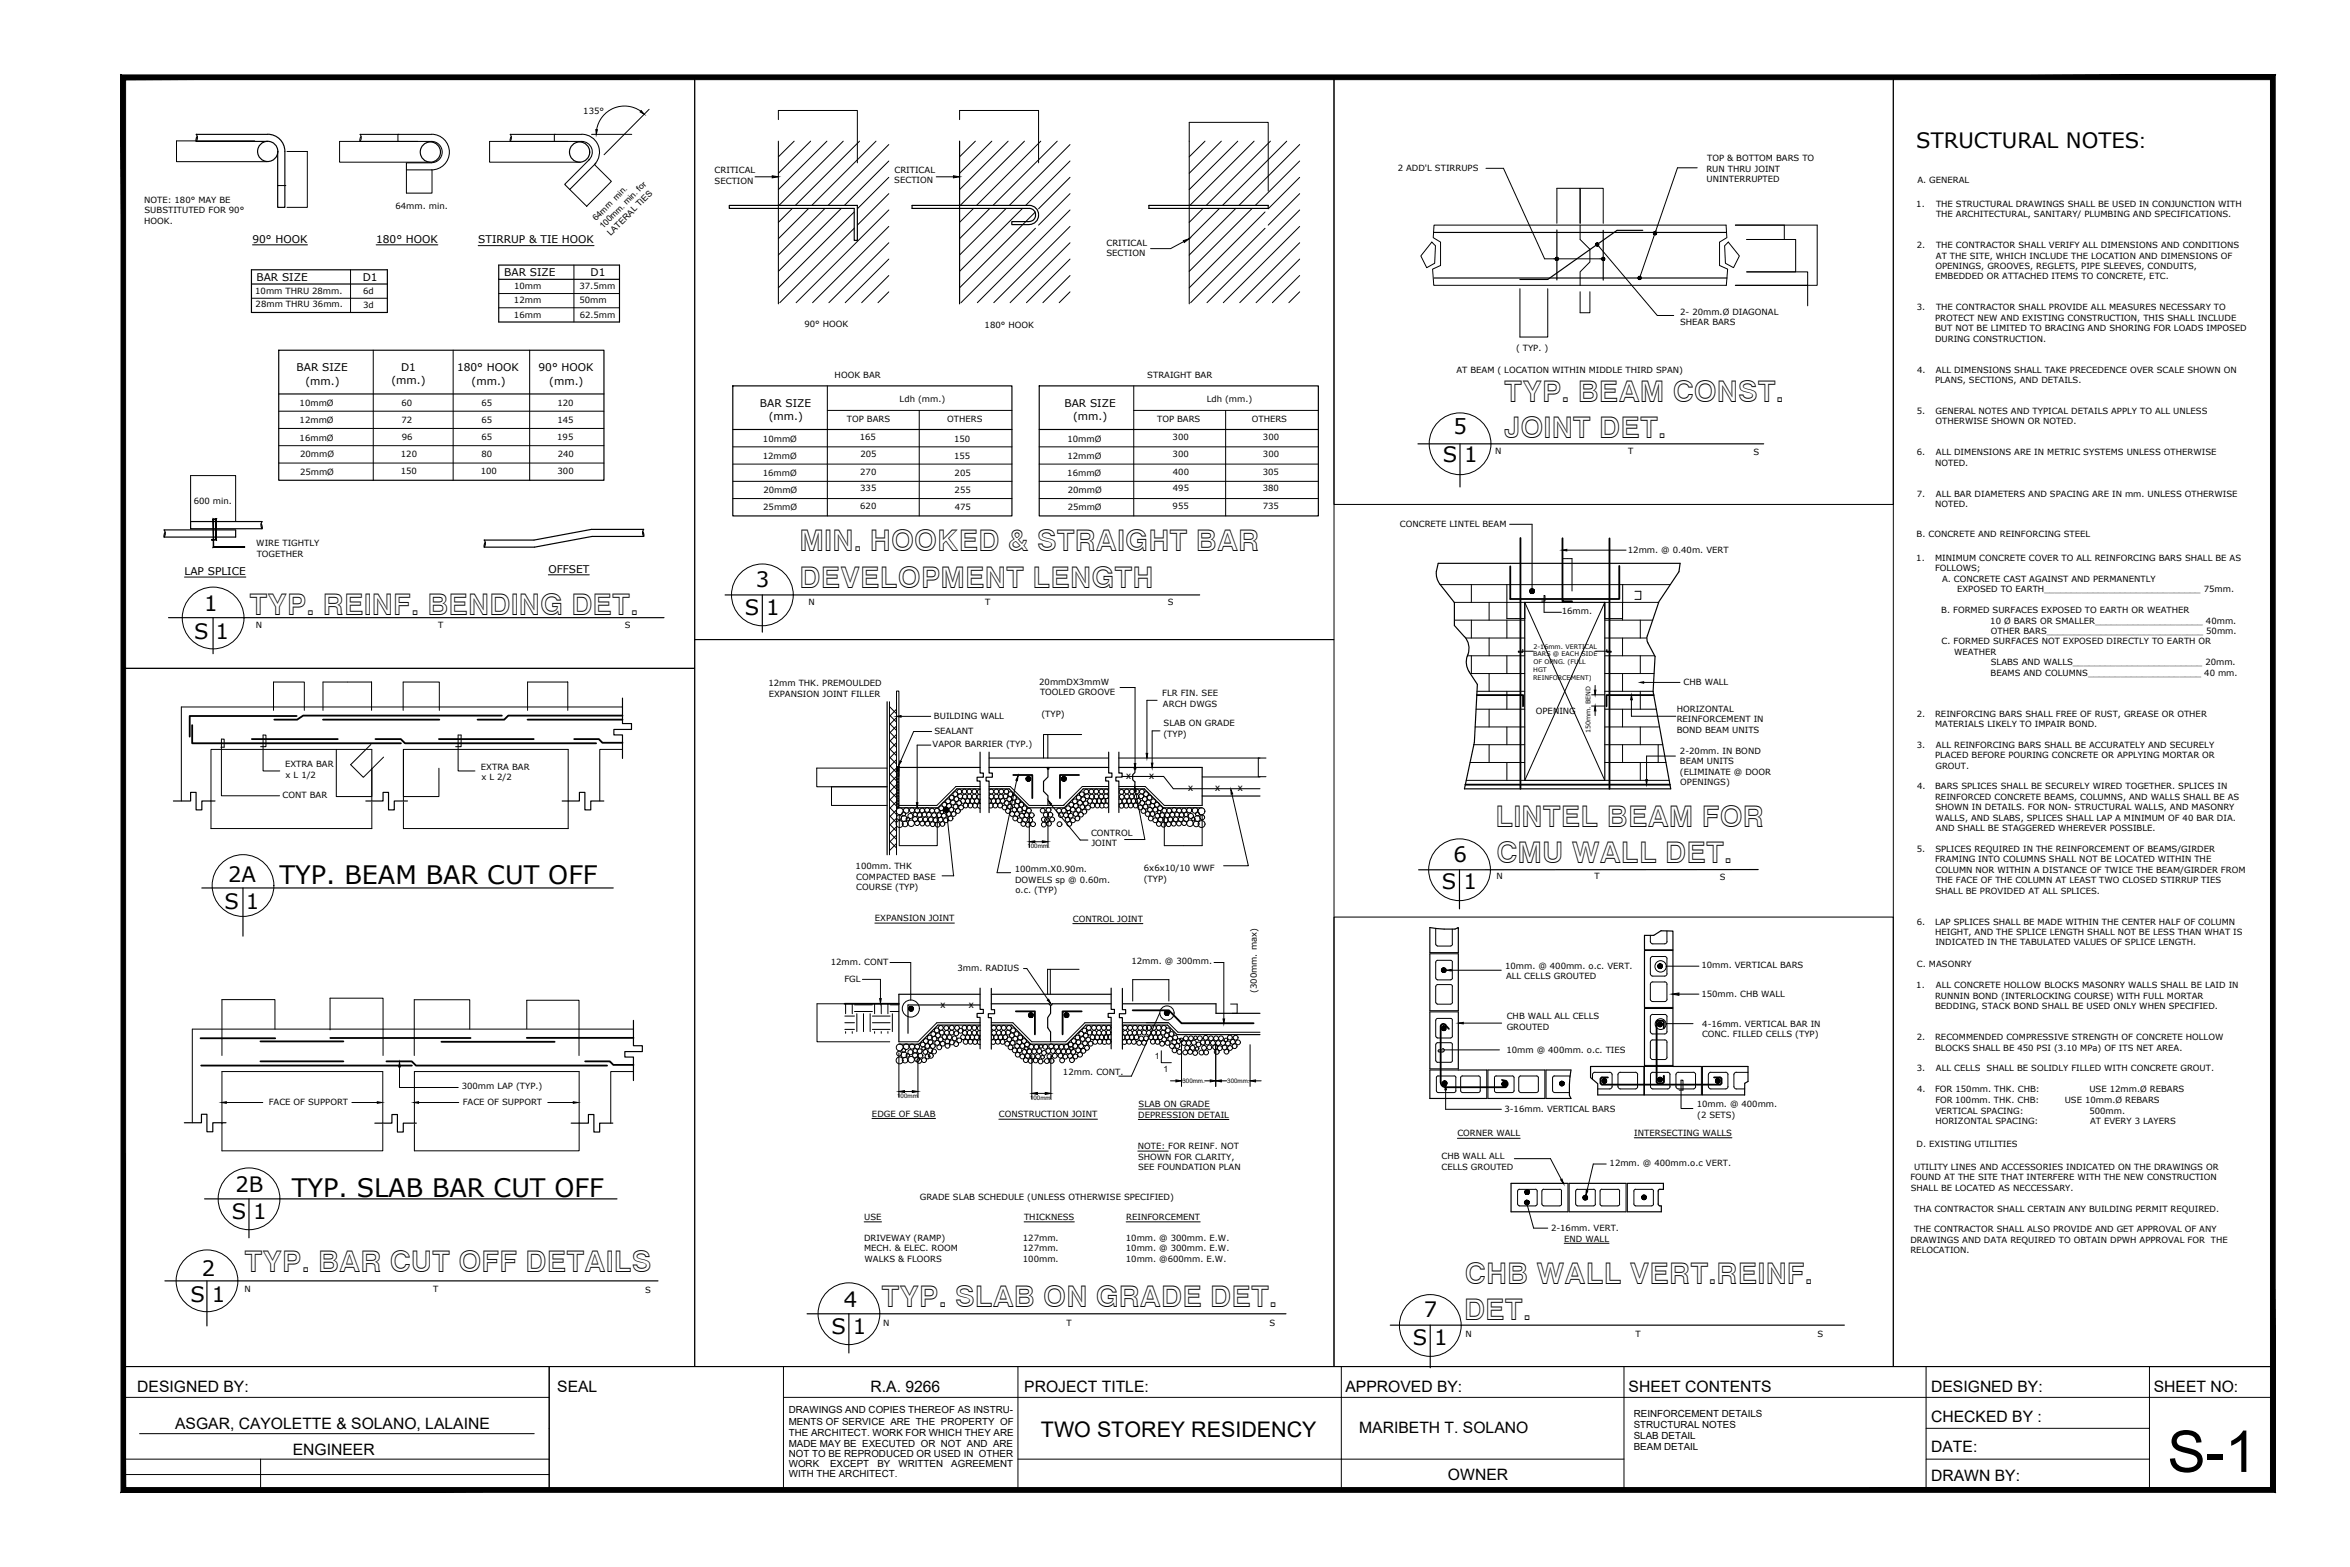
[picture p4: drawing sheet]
<svg xmlns="http://www.w3.org/2000/svg" width="762mm" height="508mm" viewBox="0 0 762 508" stroke-linecap="round" stroke-linejoin="round" font-family="sans-serif">
<defs><g id="words">
<text font-size="18.7" x="702.8" y="477.2">S-1</text>
<g font-size="9.7">
<text x="487.8" y="130.3">TYP. BEAM CONST.</text>
<text x="487.8" y="142.1">JOINT DET.</text>
<text x="259.3" y="178.8">MIN. HOOKED &amp; STRAIGHT BAR</text>
<text x="259.3" y="190.6">DEVELOPMENT LENGTH</text>
<text x="80.9" y="199.4">TYP. REINF. BENDING DET.</text>
<text x="484.9" y="268">LINTEL BEAM FOR</text>
<text x="485.2" y="279.9">CMU WALL DET.</text>
<text x="79.3" y="412.3">TYP. BAR CUT OFF DETAILS</text>
<text x="475" y="416.3">CHB WALL VERT.REINF.</text>
<text x="285.8" y="423.8">TYP. SLAB ON GRADE DET.</text>
<text x="474.7" y="428">DET.</text>
</g>
<g font-size="8.3">
<text x="90.6" y="286.6">TYP. BEAM BAR CUT OFF</text>
<text x="94.6" y="388">TYP. SLAB BAR CUT OFF</text>
</g>
<text font-size="7" x="337.5" y="466">TWO STOREY RESIDENCY</text>
<g font-size="6.9">
<text x="621.3" y="47.9">STRUCTURAL NOTES:</text>
<text x="471.3" y="140.8">5</text>
<text x="467.9" y="149.8">S</text>
<text x="474.8" y="149.8">1</text>
<text x="245.1" y="190.5">3</text>
<text x="66.2" y="198">1</text>
<text x="241.5" y="199.4">S</text>
<text x="248.5" y="199.4">1</text>
<text x="62.9" y="207.1">S</text>
<text x="69.9" y="207.1">1</text>
<text x="471.3" y="279.4">6</text>
<text x="74" y="285.9">2A</text>
<text x="467.6" y="288.3">S</text>
<text x="474.5" y="288.3">1</text>
<text x="72.8" y="294.6">S</text>
<text x="79.8" y="294.6">1</text>
<text x="76.3" y="386.4">2B</text>
<text x="75.2" y="395.1">S</text>
<text x="82.1" y="395.1">1</text>
<text x="65.4" y="413.6">2</text>
<text x="61.8" y="422">S</text>
<text x="68.7" y="422">1</text>
<text x="273.6" y="423.8">4</text>
<text x="461.7" y="426.8">7</text>
<text x="269.7" y="432.4">S</text>
<text x="276.6" y="432.4">1</text>
<text x="458.1" y="435.9">S</text>
<text x="465" y="435.9">1</text>
</g>
<g font-size="5.1">
<text x="44.5" y="451.3">DESIGNED BY:</text>
<text x="180.7" y="451.3">SEAL</text>
<text x="282.3" y="451.3">R.A. 9266</text>
<text x="332.1" y="451.3">PROJECT TITLE:</text>
<text x="436.3" y="451.3">APPROVED BY:</text>
<text x="528.1" y="451.3">SHEET CONTENTS</text>
<text x="626.2" y="451.3">DESIGNED BY:</text>
<text x="698.4" y="451.3">SHEET NO:</text>
<text x="626.2" y="460.9">CHECKED BY :</text>
<text x="56.8" y="463.3">ASGAR, CAYOLETTE &amp; SOLANO, LALAINE</text>
<text x="440.7" y="464.5">MARIBETH T. SOLANO</text>
<text x="95" y="471.6">ENGINEER</text>
<text x="626.2" y="470.7">DATE:</text>
<text x="469.5" y="479.7">OWNER</text>
<text x="626.2" y="480.3">DRAWN BY:</text>
</g>
<g font-size="3.4">
<text x="81.9" y="78.7">90° HOOK</text>
<text x="122" y="78.7">180° HOOK</text>
<text x="155.1" y="78.9">STIRRUP &amp; TIE HOOK</text>
<text x="163.5" y="89.4">BAR SIZE</text>
<text x="191.5" y="89.5">D1</text>
<text x="83.1" y="91.1">BAR SIZE</text>
<text x="117.6" y="91">D1</text>
<text x="96.2" y="120.4">BAR SIZE</text>
<text x="99.1" y="124.7">(mm.)</text>
<text x="126.9" y="124.6">(mm.)</text>
<text x="130" y="120.4">D1</text>
<text x="148.2" y="120.4">180° HOOK</text>
<text x="152.9" y="124.7">(mm.)</text>
<text x="174.6" y="120.4">90° HOOK</text>
<text x="178.1" y="124.7">(mm.)</text>
<text x="246.4" y="131.9">BAR SIZE</text>
<text x="345.1" y="131.9">BAR SIZE</text>
<text x="249.3" y="136.1">(mm.)</text>
<text x="348" y="136.1">(mm.)</text>
<text x="177.8" y="185.6">OFFSET</text>
<text x="59.8" y="186.4">LAP SPLICE</text>
</g>
<g font-size="3.2">
<text x="365.1" y="252.6">x</text>
<text x="372.7" y="252.6">x</text>
<text x="385.3" y="256.6">x</text>
<text x="394" y="256.6">x</text>
<text x="401.3" y="256.6">x</text>
<text x="305" y="326.7">x</text>
<text x="314.1" y="326.7">x</text>
<text x="255.8" y="458.2">DRAWINGS AND COPIES THEREOF AS INSTRU-</text>
<text x="255.8" y="461.9">MENTS OF SERVICE ARE THE PROPERTY OF</text>
<text x="529.8" y="459.3">REINFORCEMENT DETAILS</text>
<text x="255.8" y="465.4">THE ARCHITECT. WORK FOR WHICH THEY ARE</text>
<text x="529.8" y="463">STRUCTURAL NOTES</text>
<text x="529.8" y="466.6">SLAB DETAIL</text>
<text x="255.8" y="469">MADE MAY BE EXECUTED OR NOT AND ARE</text>
<text x="255.8" y="472.4">NOT TO BE REPRODUCED OR USED IN OTHER</text>
<text x="529.8" y="470.1">BEAM DETAIL</text>
<text x="255.8" y="475.7">WORK</text>
<text x="255.8" y="478.9">WITH THE ARCHITECT.</text>
<text x="269.2" y="475.7">EXCEPT</text>
<text x="284.5" y="475.7">BY</text>
<text x="291.4" y="475.7">WRITTEN</text>
<text x="308.4" y="475.7">AGREEMENT</text>
</g>
<g font-size="2.8">
<text x="189.1" y="36.9">135°</text>
<text x="553.6" y="52.2">TOP &amp; BOTTOM BARS TO</text>
<text x="231.7" y="56.2">CRITICAL</text>
<text x="231.7" y="59.6">SECTION</text>
<text x="290" y="59.4">SECTION</text>
<text x="290" y="56">CRITICAL</text>
<text x="453.2" y="55.5">2 ADD'L STIRRUPS</text>
<text x="553.3" y="55.6">RUN THRU JOINT</text>
<text x="553.3" y="58.9">UNINTERRUPTED</text>
<text x="621.7" y="59.4">A. GENERAL</text>
<text x="46.7" y="65.8">NOTE: 180° MAY BE</text>
<text x="46.9" y="69.1">SUBSTITUTED FOR 90°</text>
<text x="128.2" y="67.9">64mm. min.</text>
<text x="193.3" y="71.8" transform="rotate(-45 193.3 71.8)">64mm min.</text>
<text x="621.4" y="67">1.</text>
<text x="627.8" y="67">THE STRUCTURAL DRAWINGS SHALL BE USED IN CONJUNCTION WITH</text>
<text x="627.8" y="70.4">THE ARCHITECTURAL, SANITARY/ PLUMBING AND SPECIFICATIONS.</text>
<text x="46.7" y="72.5">HOOK.</text>
<text x="195.6" y="74.3" transform="rotate(-45 195.6 74.3)">100mm. min. for</text>
<text x="198.1" y="76.6" transform="rotate(-45 198.1 76.6)">LATERAL TIES</text>
<text x="358.8" y="79.7">CRITICAL</text>
<text x="358.8" y="83.1">SECTION</text>
<text x="621.5" y="80.4">2.</text>
<text x="627.7" y="83.8">AT THE SITE, WHICH INCLUDE THE LOCATION AND DIMENSIONS OF</text>
<text x="627.8" y="80.4">THE CONTRACTOR SHALL VERIFY ALL DIMENSIONS AND CONDITIONS</text>
<text x="627.6" y="87.2">OPENINGS, GROOVES, REGLETS, PIPE SLEEVES, CONDUITS,</text>
<text x="82.8" y="95.3">10mm THRU 28mm.</text>
<text x="117.8" y="95.4">6d</text>
<text x="166.7" y="93.6">10mm</text>
<text x="187.9" y="93.6">37.5mm</text>
<text x="627.5" y="90.6">EMBEDDED OR ATTACHED ITEMS TO CONCRETE, ETC.</text>
<text x="82.9" y="99.6">28mm THRU 36mm.</text>
<text x="117.7" y="99.7">3d</text>
<text x="166.7" y="98.1">12mm</text>
<text x="187.9" y="98.1">50mm</text>
<text x="621.5" y="100.6">3.</text>
<text x="627.8" y="100.6">THE CONTRACTOR SHALL PROVIDE ALL MEASURES NECESSARY TO</text>
<text x="166.7" y="103.2">16mm</text>
<text x="188" y="103.2">62.5mm</text>
<text x="260.9" y="106.1">90° HOOK</text>
<text x="319.3" y="106.2">180° HOOK</text>
<text x="544.8" y="102.2">2- 20mm.Ø DIAGONAL</text>
<text x="544.8" y="105.5">SHEAR BARS</text>
<text x="627.5" y="104">PROTECT NEW AND EXISTING CONSTRUCTION, THIS SHALL INCLUDE</text>
<text x="627.5" y="107.4">BUT NOT BE LIMITED TO BRACING AND SHORING FOR LOADS IMPOSED</text>
<text x="491.6" y="113.8">( TYP. )</text>
<text x="627.5" y="110.7">DURING CONSTRUCTION.</text>
<text x="270.6" y="122.6">HOOK BAR</text>
<text x="372" y="122.6">STRAIGHT BAR</text>
<text x="472.2" y="120.8">AT BEAM ( LOCATION WITHIN MIDDLE THIRD SPAN)</text>
<text x="621.6" y="120.8">4.</text>
<text x="627.5" y="124.2">PLANS, SECTIONS, AND DETAILS.</text>
<text x="627.7" y="120.8">ALL DIMENSIONS SHALL TAKE PRECEDENCE OVER SCALE SHOWN ON</text>
<text x="97.2" y="131.6">10mmØ</text>
<text x="130.2" y="131.5">60</text>
<text x="156.1" y="131.5">65</text>
<text x="180.7" y="131.5">120</text>
<text x="291.7" y="130.3">Ldh (mm.)</text>
<text x="391.3" y="130.2">Ldh (mm.)</text>
<text x="97.2" y="137.2">12mmØ</text>
<text x="130.2" y="137">72</text>
<text x="156.1" y="137">65</text>
<text x="180.7" y="137">145</text>
<text x="274.6" y="136.8">TOP BARS</text>
<text x="307.1" y="136.8">OTHERS</text>
<text x="375.2" y="136.8">TOP BARS</text>
<text x="405.9" y="136.8">OTHERS</text>
<text x="621.5" y="134.2">5.</text>
<text x="627.6" y="134.2">GENERAL NOTES AND TYPICAL DETAILS APPLY TO ALL UNLESS</text>
<text x="627.6" y="137.6">OTHERWISE SHOWN OR NOTED.</text>
<text x="97.2" y="142.8">16mmØ</text>
<text x="130.3" y="142.7">96</text>
<text x="156.1" y="142.7">65</text>
<text x="180.7" y="142.7">195</text>
<text x="247.4" y="143.1">10mmØ</text>
<text x="278.8" y="142.7">165</text>
<text x="309.4" y="143.2">150</text>
<text x="346.1" y="143.1">10mmØ</text>
<text x="380.2" y="142.7">300</text>
<text x="409.5" y="142.7">300</text>
<text x="97.3" y="148.2">20mmØ</text>
<text x="130" y="148.1">120</text>
<text x="156.1" y="148.1">80</text>
<text x="180.8" y="148.1">240</text>
<text x="247.4" y="148.7">12mmØ</text>
<text x="279" y="148.2">205</text>
<text x="309.4" y="148.7">155</text>
<text x="346.1" y="148.7">12mmØ</text>
<text x="380.2" y="148.2">300</text>
<text x="409.5" y="148.2">300</text>
<text x="484.8" y="147.1">N</text>
<text x="527.9" y="147.1">T</text>
<text x="568.6" y="147.4">S</text>
<text x="621.5" y="147.6">6.</text>
<text x="627.7" y="147.6">ALL DIMENSIONS ARE IN METRIC SYSTEMS UNLESS OTHERWISE</text>
<text x="97.3" y="153.9">25mmØ</text>
<text x="130" y="153.8">150</text>
<text x="155.9" y="153.8">100</text>
<text x="180.8" y="153.8">300</text>
<text x="247.4" y="154.3">16mmØ</text>
<text x="278.9" y="153.9">270</text>
<text x="309.5" y="154.4">205</text>
<text x="346.1" y="154.3">16mmØ</text>
<text x="380.3" y="153.9">400</text>
<text x="409.5" y="153.9">305</text>
<text x="627.5" y="151">NOTED.</text>
<text x="247.5" y="159.7">20mmØ</text>
<text x="278.9" y="159.3">335</text>
<text x="309.5" y="159.8">255</text>
<text x="346.2" y="159.7">20mmØ</text>
<text x="380.3" y="159.3">495</text>
<text x="409.5" y="159.3">380</text>
<text x="621.5" y="161">7.</text>
<text x="627.7" y="161">ALL BAR DIAMETERS AND SPACING ARE IN mm. UNLESS OTHERWISE</text>
<text x="62.8" y="163.3">600 min.</text>
<text x="247.5" y="165.4">25mmØ</text>
<text x="278.9" y="164.9">620</text>
<text x="309.6" y="165.4">475</text>
<text x="346.2" y="165.4">25mmØ</text>
<text x="380.2" y="164.9">955</text>
<text x="409.5" y="164.9">735</text>
<text x="627.5" y="164.4">NOTED.</text>
<text x="453.9" y="170.9">CONCRETE LINTEL BEAM</text>
<text x="83.1" y="177.1">WIRE TIGHTLY</text>
<text x="527.9" y="179.2">12mm. @ 0.40m. VERT</text>
<text x="621.5" y="174.2">B. CONCRETE AND REINFORCING STEEL</text>
<text x="83.2" y="180.4">TOGETHER</text>
<text x="621.4" y="181.9">1.</text>
<text x="627.5" y="181.9">MINIMUM CONCRETE COVER TO ALL REINFORCING BARS SHALL BE AS</text>
<text x="627.5" y="185.2">FOLLOWS;</text>
<text x="629.7" y="188.6">A. CONCRETE CAST AGAINST AND PERMANENTLY</text>
<text x="634.6" y="192">EXPOSED TO EARTH_____________________________ 75mm.</text>
<text x="262.2" y="196">N</text>
<text x="319.5" y="196">T</text>
<text x="378.6" y="196">S</text>
<text x="82.9" y="203.7">N</text>
<text x="142" y="203.7">T</text>
<text x="202.6" y="203.7">S</text>
<text x="506.4" y="199.1">16mm.</text>
<text x="629.5" y="198.7">B. FORMED SURFACES EXPOSED TO EARTH OR WEATHER</text>
<text x="645.4" y="202.2">10 Ø BARS OR SMALLER____________________ 40mm.</text>
<text x="629.6" y="208.9">C. FORMED SURFACES NOT EXPOSED DIRECTLY TO EARTH OR</text>
<text x="645.6" y="205.5">OTHER BARS_____________________________ 50mm.</text>
<text x="633.6" y="212.3">WEATHER</text>
<text x="645.5" y="215.6">SLABS AND WALLS________________________ 20mm.</text>
<text x="545.9" y="221.9">CHB WALL</text>
<text x="645.5" y="219">BEAMS AND COLUMNS_____________________ 40 mm.</text>
<text x="249.2" y="222.5">12mm THK. PREMOULDED</text>
<text x="249.3" y="225.9">EXPANSION JOINT FILLER</text>
<text x="337" y="222">20mmDX3mmW</text>
<text x="337.2" y="225.4">TOOLED GROOVE</text>
<text x="376.9" y="225.7">FLR FIN. SEE</text>
<text x="302.9" y="233">BUILDING WALL</text>
<text x="337.7" y="232.3">(TYP)</text>
<text x="377.1" y="229.1">ARCH DWGS</text>
<text x="498" y="231.6">OPENING</text>
<text x="543.7" y="230.8">HORIZONTAL</text>
<text x="621.5" y="232.4">2.</text>
<text x="627.5" y="232.4">REINFORCING BARS SHALL FREE OF RUST, GREASE OR OTHER</text>
<text x="303" y="237.9">SEALANT</text>
<text x="377.2" y="238.9">(TYP)</text>
<text x="377.3" y="235.5">SLAB ON GRADE</text>
<text x="543.7" y="234.2">REINFORCEMENT IN</text>
<text x="543.7" y="237.6">BOND BEAM UNITS</text>
<text x="627.5" y="235.8">MATERIALS LIKELY TO IMPAIR BOND.</text>
<text x="302.4" y="242.2">VAPOR BARRIER (TYP.)</text>
<text x="544.7" y="244.4">2-20mm. IN BOND</text>
<text x="621.5" y="242.4">3.</text>
<text x="627.5" y="245.8">PLACED BEFORE POURING CONCRETE OR APPLYING MORTAR OR</text>
<text x="627.7" y="242.4">ALL REINFORCING BARS SHALL BE ACCURATELY AND SECURELY</text>
<text x="92.4" y="248.8">EXTRA BAR</text>
<text x="156" y="249.5">EXTRA BAR</text>
<text x="544.7" y="247.8">BEAM UNITS</text>
<text x="544.7" y="251.2">(ELIMINATE @ DOOR</text>
<text x="627.6" y="249.2">GROUT.</text>
<text x="92.6" y="252.2">x L 1/2</text>
<text x="156.1" y="252.9">x L 2/2</text>
<text x="544.8" y="254.6">OPENINGS)</text>
<text x="621.6" y="255.9">4.</text>
<text x="627.5" y="255.9">BARS SPLICES SHALL BE SECURELY WIRED TOGETHER. SPLICES IN</text>
<text x="91.7" y="258.8">CONT BAR</text>
<text x="627.5" y="259.3">REINFORCED CONCRETE BEAMS, COLUMNS, AND WALLS SHALL BE AS</text>
<text x="627.5" y="262.7">SHOWN IN DETAILS. FOR NON- STRUCTURAL WALLS, AND MASONRY</text>
<text x="627.6" y="266">WALLS, AND SLABS, SPLICES SHALL LAP A MINIMUM OF 40 BAR DIA.</text>
<text x="627.7" y="269.4">AND SHALL BE STAGGERED WHEREVER POSSIBLE.</text>
<text x="353.8" y="270.9">CONTROL</text>
<text x="353.9" y="274.2">JOINT</text>
<text x="277.5" y="281.9">100mm. THK</text>
<text x="621.5" y="276.2">5.</text>
<text x="627.5" y="279.6">FRAMING INTO COLUMNS SHALL NOT BE LOCATED WITHIN THE</text>
<text x="627.5" y="276.2">SPLICES REQUIRED IN THE REINFORCEMENT OF BEAMS/GIRDER</text>
<text x="277.7" y="285.2">COMPACTED BASE</text>
<text x="329.1" y="282.8">100mm.X0.90m.</text>
<text x="329.1" y="286.1">DOWELS sp @ 0.60m.</text>
<text x="370.9" y="285.9">(TYP)</text>
<text x="370.9" y="282.5">6x6x10/10 WWF</text>
<text x="485.3" y="285.1">N</text>
<text x="517" y="285.1">T</text>
<text x="557.6" y="285.2">S</text>
<text x="627.6" y="283">COLUMN NOR WITHIN A DISTANCE OF TWICE THE BEAM/GIRDER FROM</text>
<text x="627.8" y="286.3">THE FACE OF THE COLUMN AT LEAST TWO CLOSED STIRRUP TIES</text>
<text x="277.7" y="288.6">COURSE (TYP)</text>
<text x="329.3" y="289.6">o.c. (TYP)</text>
<text x="627.5" y="289.7">SHALL BE PROVIDED AT ALL SPLICES.</text>
<text x="283.7" y="298.7">EXPANSION JOINT</text>
<text x="347.9" y="298.8">CONTROL JOINT</text>
<text x="621.5" y="299.8">6.</text>
<text x="627.5" y="299.8">LAP SPLICES SHALL BE MADE WITHIN THE CENTER HALF OF COLUMN</text>
<text x="627.5" y="303.1">HEIGHT, AND THE SPLICE LENGTH SHALL NOT BE LESS THAN WHAT IS</text>
<text x="627.5" y="306.5">INDICATED IN THE TABULATED VALUES OF SPLICE LENGTH.</text>
<text x="269.4" y="313">12mm. CONT</text>
<text x="310.5" y="314.7">3mm. RADIUS</text>
<text x="366.9" y="312.6">12mm. @ 300mm.</text>
<text x="488" y="314">10mm. @ 400mm. o.c. VERT.</text>
<text x="488.4" y="317.4">ALL CELLS GROUTED</text>
<text x="551.7" y="313.8">10mm. VERTICAL BARS</text>
<text x="621.6" y="313.6">C. MASONRY</text>
<text x="273.8" y="318.4">FGL</text>
<text x="407.6" y="321.9" transform="rotate(-90 407.6 321.9)">(300mm. max)</text>
<text x="551.7" y="323.2">150mm. CHB WALL</text>
<text x="621.4" y="320.3">1.</text>
<text x="627.5" y="323.8">RUNNIN BOND (INTERLOCKING COURSE) WITH FULL MORTAR</text>
<text x="627.7" y="320.3">ALL CONCRETE HOLLOW BLOCKS MASONRY WALLS SHALL BE LAID IN</text>
<text x="627.5" y="327.1">BEDDING, STACK BOND SHALL BE USED ONLY WHEN SPECIFIED.</text>
<text x="488.6" y="330.4">CHB WALL ALL CELLS</text>
<text x="488.6" y="333.8">GROUTED</text>
<text x="552" y="332.8">4-16mm. VERTICAL BAR IN</text>
<text x="488.5" y="341.4">10mm @ 400mm. o.c. TIES</text>
<text x="551.9" y="336.2">CONC. FILLED CELLS (TYP)</text>
<text x="621.5" y="337.2">2.</text>
<text x="627.5" y="337.2">RECOMMENDED COMPRESSIVE STRENGTH OF CONCRETE HOLLOW</text>
<text x="627.5" y="340.6">BLOCKS SHALL BE 450 PSI (3.10 MPa) OF ITS NET AREA.</text>
<text x="374.4" y="343.5">1</text>
<text x="377.3" y="347.4">1</text>
<text x="621.5" y="347.3">3.</text>
<text x="627.7" y="347.3">ALL CELLS</text>
<text x="644.2" y="347.3">SHALL BE SOLIDLY FILLED WITH CONCRETE GROUT.</text>
<text x="149.7" y="353.1">300mm LAP (TYP.)</text>
<text x="344.7" y="348.5">12mm. CONT.</text>
<text x="87.1" y="358.1">FACE OF SUPPORT</text>
<text x="150" y="358.1">FACE OF SUPPORT</text>
<text x="369.2" y="358.9">SLAB ON GRADE</text>
<text x="550.2" y="359">10mm. @ 400mm.</text>
<text x="621.6" y="354.1">4.</text>
<text x="627.5" y="354.1">FOR 150mm. THK. CHB:</text>
<text x="627.6" y="357.6">FOR 100mm. THK. CHB:</text>
<text x="669.5" y="357.6">USE 10mm.Ø REBARS</text>
<text x="677.5" y="354.1">USE 12mm.Ø REBARS</text>
<text x="282.7" y="362">EDGE OF SLAB</text>
<text x="323.9" y="362.2">CONSTRUCTION JOINT</text>
<text x="369.1" y="362.3">DEPRESSION DETAIL</text>
<text x="487.8" y="360.5">3-16mm. VERTICAL BARS</text>
<text x="550.3" y="362.5">(2 SETS)</text>
<text x="627.6" y="361">VERTICAL SPACING:</text>
<text x="627.6" y="364.4">HORIZONTAL SPACING:</text>
<text x="677.5" y="361">500mm.</text>
<text x="677.7" y="364.4">AT EVERY 3 LAYERS</text>
<text x="472.6" y="368.4">CORNER WALL</text>
<text x="529.9" y="368.3">INTERSECTING WALLS</text>
<text x="621.5" y="371.7">D. EXISTING UTILITIES</text>
<text x="368.9" y="372.6">NOTE: FOR REINF. NOT</text>
<text x="369" y="376">SHOWN FOR CLARITY,</text>
<text x="467.4" y="375.8">CHB WALL ALL</text>
<text x="369" y="379.3">SEE FOUNDATION PLAN</text>
<text x="467.4" y="379.1">CELLS GROUTED</text>
<text x="521.9" y="378.1">12mm. @ 400mm.o.c VERT.</text>
<text x="619.5" y="382.7">FOUND AT THE SITE THAT INTERFERE WITH THE NEW CONSTRUCTION</text>
<text x="620.7" y="379.3">UTILITY LINES AND ACCESSORIES INDICATED ON THE DRAWINGS OR</text>
<text x="298.2" y="388.9">GRADE SLAB SCHEDULE (UNLESS OTHERWISE SPECIFIED)</text>
<text x="619.5" y="386.1">SHALL BE LOCATED AS NECCESSARY.</text>
<text x="280.2" y="395.5">USE</text>
<text x="332.1" y="395.5">THICKNESS</text>
<text x="365.2" y="395.5">REINFORCEMENT</text>
<text x="620.7" y="392.8">THA CONTRACTOR SHALL CERTAIN ANY BUILDING PERMIT REQUIRED.</text>
<text x="502.9" y="399.1">2-16mm. VERT.</text>
<text x="620.7" y="399.5">THE CONTRACTOR SHALL ALSO PROVIDE AND GET APPROVAL OF ANY</text>
<text x="280.2" y="402.3">DRIVEWAY (RAMP)</text>
<text x="280.2" y="405.6">MECH. &amp; ELEC. ROOM</text>
<text x="331.7" y="402.2">127mm.</text>
<text x="331.7" y="405.6">127mm.</text>
<text x="365.1" y="402.3">10mm. @ 300mm. E.W.</text>
<text x="365.1" y="405.6">10mm. @ 300mm. E.W.</text>
<text x="507.2" y="402.5">END WALL</text>
<text x="619.5" y="402.9">DRAWINGS AND DATA REQUIRED TO OBTAIN DPWH APPROVAL FOR THE</text>
<text x="619.5" y="406.2">RELOCATION.</text>
<text x="280.3" y="409">WALKS &amp; FLOORS</text>
<text x="331.7" y="409">100mm.</text>
<text x="365.1" y="409">10mm. @600mm. E.W.</text>
<text x="79.3" y="419">N</text>
<text x="140.5" y="419">T</text>
<text x="209.2" y="419">S</text>
<text x="286.4" y="429.8">N</text>
<text x="345.8" y="429.8">T</text>
<text x="411.7" y="429.8">S</text>
<text x="475.2" y="433.5">N</text>
<text x="530.3" y="433.5">T</text>
<text x="589.3" y="433.5">S</text>
</g>
<g font-size="2.1">
<text x="497.2" y="212.8">BARS @ EACH SIDE</text>
<text x="497.2" y="210.3">2-16mm. VERTICAL</text>
<text x="497.2" y="215.4">OF OPNG. (FULL</text>
<text x="497.2" y="217.9">HGT</text>
<text x="497.2" y="220.5">REINFORCEMENT)</text>
<text x="515.7" y="237.7" transform="rotate(-90 515.7 237.7)">150mm. BEND</text>
</g>
<g font-size="2">
<text x="333.1" y="275">100mm.</text>
<text x="383.4" y="351.1">300mm.</text>
<text x="397.9" y="351.1">300mm.</text>
<text x="290.9" y="356">100mm.</text>
<text x="334" y="356.5">100mm.</text>
</g>
</g></defs>
<!-- layer: 0 -->
<g fill="#000" stroke="#000" stroke-width=".32">
<path d="M207.9 35.9l1 1.1-1.3-.7zM193.2 42h.5l-.4 1.6zM250.4 57l2 .3-2 .4zM309.2 57l1.9 .3-1.9 .4zM383.7 78l1.9-.6-1.6 1.2zM506.5 178.4l1.5-.3v.5zM496.8 191.6h.7v.3zM290.6 232.2l1.6-.2v.5zM517 223.7h.5l-.3 1.6zM517.2 228.9l.3 1.6h-.5zM529 225.3l.3 1.6h-.6zM531.8 221.2l1.2-.2v.5z"/>
<path d="M291.8 246.6l.5 .2-.9 1.3zM330.1 251.5l-.2 1.6-.5-.2zM333.5 252.5h.7l-.1 .3zM345 252.5h.7v.3zM367.9 255.1l.6 1.4-.5 .1zM367.8 247.5h.5l-.3 1.5zM371.6 244.2h.6l-.3 1.6zM373.3 247.4h.5l-.2 1.5zM399.1 255.9l.6 1.5-.5 .1zM533.7 252.7h.5l-.3 1.6zM297.1 260.2h.5l-.2 1.6zM306.9 262.6h.7v.3z"/>
<path d="M333.8 272.9l1.7-.3v.6zM338 272.6l1.8 .3-1.8 .3zM339.9 259.5l1.1 1.1-.4 .3zM468.1 314.5h.8l-.1 .3zM469 314.5l1.6-.2v.5zM538.3 313.2h.7v.3zM285.2 323.7h.5l-.2 1.5zM295.4 327h.8l-.1 .3zM334.3 329.1h.7v.3zM339.6 324.2l.4-.3 .7 1.4zM345.8 329.1h.8l-.1 .3zM378.4 328.4h.7v.3z"/>
<path d="M396.6 330.3h.5l-.3 1.6zM468.2 333.4h.7l-.1 .3zM472.9 331.7l1.6-.3v.5zM538.3 332.1h.7l-.1 .3zM542.1 322.3l2.3-.4v.8zM291.5 353.9l1.8-.3v.6zM295.8 353.6l1.8 .3-1.8 .3zM334.6 354.5l1.8-.3v.6zM338.9 354.2l1.8 .3-1.8 .3zM381.3 350.1l1.8 .3-1.8 .3zM392.4 350.1l1.8 .3-1.8 .3zM394.2 350.4l1.8-.3v.6z"/>
<path d="M405.3 350.4l1.8-.3v.6zM468.8 351.8l.2 1.5h-.5zM468.5 351.2h.7l-.1 .3zM487.7 351.4h.8l-.1 .3zM506.4 351.3h.8v.3zM520.2 350.4h.8l-.1 .3zM538.3 350h.7l-.1 .3zM557 350.4h.7v.3zM495.1 389.8h.8l-.1 .3zM495.2 386.5h.7v.3zM506.1 382.5l.4-.3 .5 1.5zM514 388.3h.8l-.1 .3z"/>
<path d="M514.3 386l.6 .1-.7 1.4zM533.1 388.2h.7v.3z"/>
<path d="M39.2 24.3l1.5 1.5 697-1.5zM40.7 25.8l697-1.5-1.5 1.5zM736.2 25.8l1.5 458v-459.5zM736.2 25.8l1.5 458-1.5-1.5zM39.2 483.8h698.5l-1.5-1.5zM40.7 482.3h695.5l-697 1.5zM39.2 24.3v459.5l1.5-1.5zM39.2 24.3l1.5 1.5v456.5z"/>
<path d="M68.6 174.9v.1l1.3-.1zM68.6 175l1.3-.1 .2 .1zM69.9 168.4v6.5l.2 .1zM70.1 168.3v6.7l-.2-6.6zM69.3 168.4l.8-.1zM69.1 168.3h1l-.8 .1zM69.1 168.3l.2 8.9zM69.1 168.3v9.1zM69.3 177.2l-.2 .2 10.2-.2zM69.1 177.4l10.2-.2v.2z"/>
<path d="M496.1 191.9l.1 .3 .6-.6zM496.2 192.2l.6-.6-.3 .8zM496.8 191.6l-.3 .8h.3z"/>
<path d="M496.2 191.1l-.1 .2 .7 .3zM496.1 191.3l.7 .3h-.8zM496 191.6l.1 .3 .7-.3z"/>
<path d="M496.8 191.6v.8h.3zM496.8 191.6l.5 .6-.2 .2zM496.8 191.6l.5 .6 .2-.3z"/>
<path d="M496.8 190.9v.7l.3-.7zM496.5 190.9h.3v.7zM496.2 191.1l.6 .5-.3-.7z"/>
<path d="M496.8 191.6h.7v-.3zM496.8 191.6l.5-.5 .2 .2zM497.1 190.9l-.3 .7 .5-.5z"/>
<path d="M290.7 248.5v1.1l.8-1.1zM291.5 248.5v1.1h-.8z"/>
<path d="M332.7 252.8l.2 .2 .6-.5zM332.9 253l.6-.5-.3 .7zM333.5 252.5l-.3 .7 .3 .1z"/>
<path d="M332.9 252l-.2 .2 .8 .3zM332.7 252.2l.8 .3h-.8zM332.7 252.5v.3l.8-.3z"/>
<path d="M333.5 252.5v.8l.3-.1zM333.5 252.5l.5 .5-.2 .2zM333.5 252.5l.5 .5 .1-.2z"/>
<path d="M333.5 251.7v.8l.3-.7zM333.2 251.8l.3-.1v.8zM332.9 252l.6 .5-.3-.7z"/>
<path d="M333.5 252.5h.7l-.1-.3zM333.5 252.5l.5-.5 .1 .2zM333.8 251.8l-.3 .7 .5-.5z"/>
<path d="M344.3 252.8l.1 .2 .6-.5zM344.4 253l.6-.5-.3 .7zM345 252.5l-.3 .7 .3 .1z"/>
<path d="M344.4 252l-.1 .2 .7 .3zM344.3 252.2l.7 .3h-.8zM344.2 252.5l.1 .3 .7-.3z"/>
<path d="M345 252.5v.8l.3-.1zM345 252.5l.5 .5-.2 .2zM345 252.5l.5 .5 .2-.2z"/>
<path d="M345 251.7v.8l.3-.7zM344.7 251.8l.3-.1v.8zM344.4 252l.6 .5-.3-.7z"/>
<path d="M345 252.5h.7v-.3zM345 252.5l.5-.5 .2 .2zM345.3 251.8l-.3 .7 .5-.5z"/>
<path d="M306.2 262.9l.1 .2 .6-.5zM306.3 263.1l.6-.5-.3 .7zM306.9 262.6l-.3 .7 .3 .1z"/>
<path d="M306.3 262l-.1 .3 .7 .3zM306.2 262.3l.7 .3h-.8zM306.1 262.6l.1 .3 .7-.3z"/>
<path d="M306.9 262.6v.8l.3-.1zM306.9 262.6l.5 .5-.2 .2zM306.9 262.6l.5 .5 .2-.2z"/>
<path d="M306.9 261.8v.8l.3-.7zM306.6 261.9l.3-.1v.8zM306.3 262l.6 .6-.3-.7z"/>
<path d="M306.9 262.6h.7v-.3zM306.9 262.6l.5-.6 .2 .3zM307.2 261.9l-.3 .7 .5-.6z"/>
<path d="M467.4 314.8l.2 .2 .5-.5zM467.6 315l.5-.5-.2 .7zM468.1 314.5l-.2 .7 .2 .1z"/>
<path d="M467.6 314l-.2 .2 .7 .3zM467.4 314.2l.7 .3h-.7zM467.4 314.5v.3l.7-.3z"/>
<path d="M468.1 314.5v.8l.3-.1zM468.1 314.5l.6 .5-.3 .2zM468.1 314.5l.6 .5 .1-.2z"/>
<path d="M468.1 313.8v.7l.3-.7zM467.9 313.8h.2v.7zM467.6 314l.5 .5-.2-.7z"/>
<path d="M468.1 314.5h.8l-.1-.3zM468.1 314.5l.6-.5 .1 .2zM468.4 313.8l-.3 .7 .6-.5z"/>
<path d="M537.6 313.5l.2 .2 .5-.5zM537.8 313.7l.5-.5-.3 .7zM538.3 313.2l-.3 .7 .3 .1z"/>
<path d="M537.8 312.7l-.2 .2 .7 .3zM537.6 312.9l.7 .3h-.8zM537.5 313.2l.1 .3 .7-.3z"/>
<path d="M538.3 313.2v.8l.3-.1zM538.3 313.2l.5 .5-.2 .2zM538.3 313.2l.5 .5 .2-.2z"/>
<path d="M538.3 312.5v.7l.3-.7zM538 312.5h.3v.7zM537.8 312.7l.5 .5-.3-.7z"/>
<path d="M538.3 313.2h.7v-.3zM538.8 312.7l.2 .2-.7 .3zM538.6 312.5l-.3 .7 .5-.5z"/>
<path d="M294.7 327.3l.2 .3 .5-.6zM294.9 327.6l.5-.6-.3 .7zM295.4 327l-.3 .7 .3 .1z"/>
<path d="M294.9 326.5l-.2 .2 .7 .3zM294.7 326.7l.7 .3h-.8zM294.6 327l.1 .3 .7-.3z"/>
<path d="M295.4 327v.8l.3-.1zM295.4 327l.6 .6-.3 .1zM295.4 327l.6 .6 .1-.3z"/>
<path d="M295.4 326.3v.7l.3-.7zM295.1 326.3h.3v.7zM294.9 326.5l.5 .5-.3-.7z"/>
<path d="M295.4 327h.8l-.1-.3zM296 326.5l.1 .2-.7 .3zM295.7 326.3l-.3 .7 .6-.5z"/>
<path d="M333.6 329.4l.1 .2 .6-.5zM333.7 329.6l.6-.5-.3 .7zM334.3 329.1l-.3 .7 .3 .1z"/>
<path d="M333.7 328.5l-.1 .3 .7 .3zM333.6 328.8l.7 .3h-.8zM333.5 329.1l.1 .3 .7-.3z"/>
<path d="M334.3 329.1v.8l.3-.1zM334.3 329.1l.5 .5-.2 .2zM334.3 329.1l.5 .5 .2-.2z"/>
<path d="M334.3 328.3v.8l.3-.7zM334 328.4l.3-.1v.8zM333.7 328.5l.6 .6-.3-.7z"/>
<path d="M334.3 329.1h.7v-.3zM334.3 329.1l.5-.6 .2 .3zM334.6 328.4l-.3 .7 .5-.6z"/>
<path d="M345.1 329.4l.2 .2 .5-.5zM345.3 329.6l.5-.5-.3 .7zM345.8 329.1l-.3 .7 .3 .1z"/>
<path d="M345.3 328.5l-.2 .3 .7 .3zM345.1 328.8l.7 .3h-.7zM345.1 329.1v.3l.7-.3z"/>
<path d="M345.8 329.1v.8l.3-.1zM345.8 329.1l.6 .5-.3 .2zM345.8 329.1l.6 .5 .1-.2z"/>
<path d="M345.8 328.3v.8l.3-.7zM345.5 328.4l.3-.1v.8zM345.3 328.5l.5 .6-.3-.7z"/>
<path d="M345.8 329.1h.8l-.1-.3zM345.8 329.1l.6-.6 .1 .3zM346.1 328.4l-.3 .7 .6-.6z"/>
<path d="M377.7 328.7l.1 .3 .6-.6zM378.4 328.4l-.3 .7-.3-.1zM378.4 328.4l-.3 .7 .3 .1z"/>
<path d="M377.8 327.9l-.1 .2 .7 .3zM377.7 328.1l.7 .3h-.8zM377.6 328.4l.1 .3 .7-.3z"/>
<path d="M378.4 328.4v.8l.3-.1zM378.4 328.4l.5 .6-.2 .1zM378.4 328.4l.5 .6 .2-.3z"/>
<path d="M378.4 327.7v.7l.3-.7zM378.1 327.7h.3v.7zM377.8 327.9l.6 .5-.3-.7z"/>
<path d="M378.4 328.4h.7v-.3zM378.9 327.9l.2 .2-.7 .3zM378.7 327.7l-.3 .7 .5-.5z"/>
<path d="M467.4 333.7l.2 .2 .6-.5zM467.6 333.9l.6-.5-.3 .7zM468.2 333.4l-.3 .7h.3z"/>
<path d="M467.6 332.8l-.2 .3 .8 .3zM467.4 333.1l.8 .3h-.8zM467.4 333.4v.3l.8-.3z"/>
<path d="M468.2 333.4v.7h.2zM468.2 333.4l.5 .5-.3 .2zM468.2 333.4l.5 .5 .1-.2z"/>
<path d="M468.2 332.6v.8l.2-.7zM467.9 332.7l.3-.1v.8zM467.6 332.8l.6 .6-.3-.7z"/>
<path d="M468.2 333.4h.7l-.1-.3zM468.7 332.8l.1 .3-.6 .3zM468.4 332.7l-.2 .7 .5-.6z"/>
<path d="M537.5 332.4l.2 .2 .6-.5zM537.7 332.6l.6-.5-.3 .7zM538.3 332.1l-.3 .7 .3 .1z"/>
<path d="M537.7 331.6l-.2 .2 .8 .3zM537.5 331.8l.8 .3h-.8zM537.5 332.1v.3l.8-.3z"/>
<path d="M538.3 332.1v.8l.3-.1zM538.3 332.1l.5 .5-.2 .2zM538.3 332.1l.5 .5 .1-.2z"/>
<path d="M538.3 331.3v.8l.3-.7zM538 331.4l.3-.1v.8zM537.7 331.6l.6 .5-.3-.7z"/>
<path d="M538.3 332.1h.7l-.1-.3zM538.8 331.6l.1 .2-.6 .3zM538.6 331.4l-.3 .7 .5-.5z"/>
<path d="M467.8 351.5l.1 .2 .6-.5zM467.9 351.7l.6-.5-.3 .7zM468.5 351.2l-.3 .7h.3z"/>
<path d="M467.9 350.6l-.1 .3 .7 .3zM467.8 350.9l.7 .3h-.8zM467.7 351.2l.1 .3 .7-.3z"/>
<path d="M468.5 351.2v.7h.3zM468.5 351.2l.5 .5-.2 .2zM468.5 351.2l.5 .5 .1-.2z"/>
<path d="M468.5 350.4v.8l.3-.7zM468.2 350.5l.3-.1v.8zM467.9 350.6l.6 .6-.3-.7z"/>
<path d="M468.5 351.2h.7l-.1-.3zM469 350.6l.1 .3-.6 .3zM468.8 350.5l-.3 .7 .5-.6z"/>
<path d="M487 351.7l.2 .3 .5-.6zM487.7 351.4l-.3 .7-.2-.1zM487.7 351.4l-.3 .7 .3 .1z"/>
<path d="M487.2 350.9l-.2 .3 .7 .2zM487 351.2l.7 .2h-.7zM487 351.4v.3l.7-.3z"/>
<path d="M487.7 351.4v.8l.3-.1zM487.7 351.4l.6 .6-.3 .1zM487.7 351.4l.6 .6 .1-.3z"/>
<path d="M487.7 350.7v.7l.3-.7zM487.4 350.7h.3v.7zM487.2 350.9l.5 .5-.3-.7z"/>
<path d="M487.7 351.4h.8l-.1-.2zM487.7 351.4l.6-.5 .1 .3zM488 350.7l-.3 .7 .6-.5z"/>
<path d="M505.8 351.6l.1 .2 .5-.5zM505.9 351.8l.5-.5-.3 .7zM506.4 351.3l-.3 .7h.3z"/>
<path d="M505.9 350.7l-.1 .3 .6 .3zM505.8 351l.6 .3h-.7zM505.7 351.3l.1 .3 .6-.3z"/>
<path d="M506.4 351.3v.7h.3zM506.4 351.3l.6 .5-.3 .2zM506.4 351.3l.6 .5 .2-.2z"/>
<path d="M506.4 350.5v.8l.3-.7zM506.1 350.6l.3-.1v.8zM505.9 350.7l.5 .6-.3-.7z"/>
<path d="M506.4 351.3h.8v-.3zM507 350.7l.2 .3-.8 .3zM506.7 350.6l-.3 .7 .6-.6z"/>
<path d="M519.5 350.7l.2 .2 .5-.5zM519.7 350.9l.5-.5-.3 .7zM520.2 350.4l-.3 .7 .3 .1z"/>
<path d="M519.7 349.9l-.2 .2 .7 .3zM519.5 350.1l.7 .3h-.7zM519.5 350.4v.3l.7-.3z"/>
<path d="M520.2 350.4v.8l.3-.1zM520.2 350.4l.5 .5-.2 .2zM520.2 350.4l.5 .5 .2-.2z"/>
<path d="M520.2 349.7v.7l.3-.7zM519.9 349.7h.3v.7zM519.7 349.9l.5 .5-.3-.7z"/>
<path d="M520.2 350.4h.8l-.1-.3zM520.7 349.9l.2 .2-.7 .3zM520.5 349.7l-.3 .7 .5-.5z"/>
<path d="M537.5 350.3l.2 .2 .6-.5zM537.7 350.5l.6-.5-.3 .7zM538.3 350l-.3 .7h.3z"/>
<path d="M537.7 349.5l-.2 .2 .8 .3zM537.5 349.7l.8 .3h-.8zM537.5 350v.3l.8-.3z"/>
<path d="M538.3 350v.7h.3zM538.3 350l.5 .5-.2 .2zM538.3 350l.5 .5 .1-.2z"/>
<path d="M538.3 349.3v.7l.3-.7zM538 349.3h.3v.7zM537.7 349.5l.6 .5-.3-.7z"/>
<path d="M538.3 350h.7l-.1-.3zM538.3 350l.5-.5 .1 .2zM538.6 349.3l-.3 .7 .5-.5z"/>
<path d="M556.3 350.7l.2 .2 .5-.5zM556.5 350.9l.5-.5-.3 .7zM557 350.4l-.3 .7 .3 .1z"/>
<path d="M556.5 349.9l-.2 .2 .7 .3zM556.3 350.1l.7 .3h-.7zM556.3 350.4v.3l.7-.3z"/>
<path d="M557 350.4v.8l.3-.1zM557 350.4l.5 .5-.2 .2zM557 350.4l.5 .5 .2-.2z"/>
<path d="M557 349.7v.7l.3-.7zM556.7 349.7h.3v.7zM556.5 349.9l.5 .5-.3-.7z"/>
<path d="M557 350.4h.7v-.3zM557.5 349.9l.2 .2-.7 .3zM557.3 349.7l-.3 .7 .5-.5z"/>
<path d="M494.4 390.1l.2 .3 .5-.6zM494.6 390.4l.5-.6-.3 .7zM495.1 389.8l-.3 .7 .3 .1z"/>
<path d="M494.5 386.8l.1 .2 .6-.5zM494.6 387l.6-.5-.3 .7zM495.2 386.5l-.3 .7h.3z"/>
<path d="M494.6 389.3l-.2 .3 .7 .2zM494.4 389.6l.7 .2h-.8zM494.3 389.8l.1 .3 .7-.3z"/>
<path d="M494.6 386l-.1 .2 .7 .3zM494.5 386.2l.7 .3h-.8zM494.4 386.5l.1 .3 .7-.3z"/>
<path d="M495.1 389.8v.8l.3-.1zM495.1 389.8l.5 .6-.2 .1zM495.1 389.8l.5 .6 .2-.3z"/>
<path d="M495.2 386.5v.7h.3zM495.2 386.5l.5 .5-.2 .2zM495.2 386.5l.5 .5 .2-.2z"/>
<path d="M495.1 389.1v.7l.3-.6zM494.8 389.2l.3-.1v.7zM494.6 389.3l.5 .5-.3-.6z"/>
<path d="M495.2 385.7v.8l.3-.7zM494.9 385.8l.3-.1v.8zM494.6 386l.6 .5-.3-.7z"/>
<path d="M495.1 389.8h.8l-.1-.2zM495.1 389.8l.5-.5 .2 .3zM495.4 389.2l-.3 .6 .5-.5z"/>
<path d="M495.2 386.5h.7v-.3zM495.2 386.5l.5-.5 .2 .2zM495.5 385.8l-.3 .7 .5-.5z"/>
<path d="M513.3 388.6l.2 .2 .5-.5zM514 388.3l-.2 .7-.3-.2zM514 388.3l-.2 .7h.2z"/>
<path d="M513.5 387.7l-.2 .3 .7 .3zM513.3 388l.7 .3h-.7zM513.3 388.3v.3l.7-.3z"/>
<path d="M514 388.3v.7h.3zM514 388.3l.6 .5-.3 .2zM514 388.3l.6 .5 .1-.2z"/>
<path d="M514 387.5v.8l.3-.7zM513.8 387.6l.2-.1v.8zM513.5 387.7l.5 .6-.2-.7z"/>
<path d="M514 388.3h.8l-.1-.3zM514 388.3l.6-.6 .1 .3zM514.3 387.6l-.3 .7 .6-.6z"/>
<path d="M532.4 388.5l.2 .2 .5-.5zM532.6 388.7l.5-.5-.3 .7zM533.1 388.2l-.3 .7h.3z"/>
<path d="M532.6 387.6l-.2 .3 .7 .3zM532.4 387.9l.7 .3h-.8zM532.3 388.2l.1 .3 .7-.3z"/>
<path d="M533.1 388.2v.7h.3zM533.1 388.2l.5 .5-.2 .2zM533.1 388.2l.5 .5 .2-.2z"/>
<path d="M533.1 387.4v.8l.3-.7zM532.8 387.5l.3-.1v.8zM532.6 387.6l.5 .6-.3-.7z"/>
<path d="M533.1 388.2h.7v-.3zM533.1 388.2l.5-.6 .2 .3zM533.4 387.5l-.3 .7 .5-.6z"/>
</g>
<g fill="none" stroke="#000" stroke-width=".32">
<path d="M40 25.1h185.3v191.6h-185.3zM40 25.1v457.9M225.3 25.1h207.3v182.2h-207.3zM252.4 38.8v-3h25.6v17M311.1 38.8v-3h25.7v17M432.6 25.1h181.3v138.4h-181.3zM613.9 25.1h123.1v417.9h-123.1zM82.6 45.7h-25.4v6.7h29.5M93 49.1h6.7v18.1h-6.7M129 43.6h.1M129 45.8h.1M129 43.6v2.2"/>
<path d="M131.8 55.1v7.5h8.3v-7.5M135.4 45.8h-25.3v6.8h29.4M179.7 43.6h.1M179.7 45.8h.1M179.7 43.6v2.2M184.1 45.8h-25.4v6.8h29.5M192.7 53.3l5.5 5.5-3.9 4-4.1 4-5.5-5.4M244.8 57.3h5.6M303.6 57.3h5.6M385.6 45.8v-6.1h25.6v22.3M81.9 79.4h17.8M90 60.2h.1"/>
<path d="M90 60.2h2.4M92.4 60.2h.1M122 79.4h20M155.1 79.6h37.5M383.8 78.3l-4.2 2.3h-6.5M504.8 72.4v-11.4h7.6v11.4v-11.4h7.5v11.4M562.7 73h26.5v19.5h-26.5h23.4v-4.4h-19.7h15.9v-10.5h-15.9h12.2v-4.6M492.8 93.6v15.7h9.1v-15.7M512.4 94.6v6.8h3.1v-6.8M586.1 92.5v6.6M61.8 169.1v-14.9h14.6v14.9M59.8 187.1h19.9"/>
<path d="M177.8 186.4h13.3M488.6 195.3v5.2h5.8v-5.2M509.7 191.6v-10.5h-3.1v10.8M520.4 195.3v5.2h5.7v-5.2M530.1 191.7h1.9v2.6h-1.9M40 216.7h185.3v226.3h-185.3zM225.3 207.3h207.3v235.7h-207.3zM493.8 210.5v1h-1.5v-.4h4.9M521 210.5v1h1.4v-.4h-5M88.7 230.3v-9.2h10v9.2M104.7 230.3v-9.2h15.7l.1 9.2M130.7 230.3v-9.2h11.8v9.2"/>
<path d="M171.1 230.3v-9.2h13v9.2M290.7 237.4v-13.4h.8v27.7M339.8 238.1h10.9M68.4 259.7v8.9h52.2v-8.6M109.1 243v15.2M120.3 241.3l-6.6 6.6 4.1 4.1 6.6-6.6M120.6 249v9.2h-11.5M130.8 243v15.2h11.5v-9.2M184.2 259.7v8.9h-53.4v-8.6M287.7 249h-22.9v6.1h22.9h-18.1v6h18.1M290.7 249.6h.8M338.4 245.7v-7.6h1.4v7.6"/>
<path d="M367.4 257.6h.1M410.5 245.7h-2.5v6.1h2.5M537.7 247.2h2.5M291.6 264.1v10.1h12.3v-10.1M333.8 263.8v10.9M335.5 272.9h2.5M338.4 261.1v.1M339.8 263.8v10.9M344.9 261l.1 .1M377.5 264.1v10.1h12.3v-10.1M283.7 299.3h25.8M347.9 299.4h22.7"/>
<path d="M432.6 297.3h181.3v145.7h-181.3zM339.7 314.2v8.1M339.7 314.2h.9v8.1M340.6 314.2h9.3M89.2 333.6v-9.5h-17.2v18.1M107 333.9v-10.3h17.2v18.6M152.3 333.6v-9.5h-18v18.1M170.8 333.5v-9.2h16.9v17.9M273.9 325.4h-9v12.3h23.6M367.3 324.5v-6.9h11.7v6.9M383.1 338.4v13.8M394.2 338.4v13.8"/>
<path d="M399 325.5h2.2v3h-1.7M405.3 338.7v13.5M291.5 341.3v14.3M293.3 353.9h2.5M297.6 341.3v14.3M334.6 342.2v14.1M336.4 354.5h2.5M340.7 342.2v14.1M369.2 359.5h23.1M379.5 350.4h1.8M390.6 350.4h1.8M396 350.4h1.8"/>
<path d="M407.1 350.4h1.8M555.8 349.3h1.6M72 364.1v9h52.1v-8.6M187.8 364.1v9h-53.4v-8.6M282.7 362.6h20.7M323.9 362.8h32M368.9 373.2h9.9M369.1 362.9h29.4M472.6 369h20.3M529.9 368.9h31.7M280.2 396.1h5.6M332.1 396.1h16.3"/>
<path d="M365.2 396.1h24M507.2 403.1h14.6M40 443h697M40 453h138.1M178.1 443v40M254 453h483M254 443v40M330.1 443v40M434.9 443v40M526.6 443v40M624.5 443v40M697 443h40v40h-40z"/>
<path d="M40 473h138.1M40 478h138.1M45.3 464.8h127.9M84.5 473v10M178.1 463h.1M330.1 473h196.5M624.5 463h72.5M624.5 473h72.5M40 483v-457.9v457.9"/>
<circle cx="349.4" cy="336.4" r=".78"/>
</g>
<!-- layer: aaline1 -->
<g fill="none" stroke="#000" stroke-width=".38">
<path d="M63.6 45.8h23.2M63.9 44.3l-.3 .7v.8l.3-.4a1.87 1.87 0 0 0-.3-1.8l23.2-.1a5.6 5.6 0 0 1 5.6 5.6v18.1h-2.4v-18.1M311.1 45.8v52.7M236.5 66.6h41.5v11.3h-1v-10.3h-40.5zM335.7 69.6l.1 .2a2.01 2.01 0 0 1-2 2h-5.7v1h5.7a3.1 3.1 0 0 0 3-3M335.8 69.6a2.01 2.01 0 0 0-2-2h-38.1v-1h38.1a2.98 2.98 0 0 1 3 3M372.5 66.6h38.7v1h-38.7zM465 75.4h94.7M504.8 74.5v16.3M519.9 74.7v16.1M532.7 74.7h-8.4l-22.4 15.9h-9.1M81.5 87.5h44.1v13.8h-44.1z"/>
<path d="M81.5 92.1h44.1M161.7 90.6h39.2M161.7 85.9h39.2v18.5h-39.2zM465 90.1h95M90.4 113.5h105.4v42.2h-105.4zM90.4 127.7h105.4M237.6 125.1h90.5v42.2h-90.5zM237.6 139.2h90.5M337 125.1h90.5v42.2h-90.5zM337 139.2h90.5M459.8 143.9h112.1M473.4 143.9v14"/>
<path d="M53.2 171.8h23.2v2.3h-23.2M53.2 171.8l.4 .9-.4 1.4v-.8l.4-.7M61.8 169.1h23.2l-.4 .9 .4 1.4h-23.2zM84.6 169.8l.4 .8v.8M157.4 175.8l-.4 .7v.9M208.7 171.6h-16.9l-18.7 3.5h-16.1l.4 .9-.4 1.4M208.7 173.9h-16.7l-18.6 3.5h-16.4M208.7 171.6l-.3 .9 .3 1.4 .1-.8-.4-.8M235.1 192.9h153.9M247.2 192.9v12M494.4 195.3h26v57.7h-26zM54.7 200.2h160.6"/>
<path d="M69.1 200.4v11.5M201.8 226.3v8.3h3v1.9h-5.7v1.8h2.7v7.6M287.7 227.5v49.6M56.2 259.7h5.6v-2.8h1.8v5.7h1.8v-2.9h4.3M118.6 259.7h5.6v-2.8h1.8v5.7h1.8v-2.9h4.3M182.3 259.7h5.6v-2.8h1.8v5.7h1.9v-2.9h4.2M317.8 255.7h-7.5l-6.2 6.2h-13.4M317.8 248.8h-26.3v13.1M320.7 255.7h6.5l6.2 6.2h11.7l6.1-6.2h8.3M320.7 248.8h38.8M339.8 248.8v3.1l-1.4 1.4v3.2l1.4 1.5v3.1M362.8 248.8h27v12.3"/>
<path d="M362.8 255.7h8.3l6.1 6.2h12.6M368 248.9v1.5l-.7 .8v1.6l.7 .7v1.6M389.8 258.1h18.8M65.4 287.9h133.4M78.8 287.9v15.6M473.2 282v12.6M570.1 281.9l-110.1 .1M463.6 308.8v-8.1l4.6 .5h3.6l1.1-.5v8.1M463.6 309.2v18.5M472.9 309.2v18.5M533.2 308.1v18.5M538.6 301.8h3.9v6.1"/>
<path d="M538.6 301.7l-2.4 1.5h-3v4.7M542.5 308.1v18.5M205.4 330.8v8.2h2.9v1.9h-5.7v1.8h2.8v7.6M317.8 322.3h-26.3v15.4M317.8 332.3h-13.7l-6.2 6.2h-6.4M321.4 322.3h38.9M321.4 332.3h6.7l6.1 6.2h11.7l6.2-6.2h8.2M340.7 325.9v2.6l-1 1.4v3.3l1 1.4v3.1M363.9 332.3h14.7l3 3.1h27M463.6 328v18.5M472.9 328v18.5M533.2 326.9v18.8"/>
<path d="M542.5 326.9v18.8h9.2M463.6 346.9v9.2h18.5M472.9 346.9h9.2M482.5 346.9h18.4M482.5 356.1h18.4M501.3 346.9h8.1l-.5 4.6v3.6l.5 1h-8.1M533 345.7h-17.3v3.6l2.4 2v3.7h14.9M533.2 355h18.5M552 345.7h14.8v4.9l-1.1 .6v3.8h-13.7M59.8 364h5.5v-2.8h1.8v5.7h1.9v-2.9h4.3M121.5 364.1h5.6v-2.8h1.8v5.7h1.9v-2.9h4.2M185.2 364.1h5.6v-2.8h1.8v5.7h1.8v-2.9h4.3"/>
<path d="M66.3 388.7h133.8M80.7 388.7v12.6M508.4 383.6h-18.4v9.3h18.4M508.8 392.9h18.5M508.8 383.6h18.5M527.7 383.6h11.7v2h-1.4l-.3 .5v4.2l.5 .6M538.2 390.9h.5v2h-11M53.5 415.2h159.9M67.1 415.2v14.7M261.7 425.9h155.3M275.3 425.9v12.7M450.8 429.6h147.2"/>
<path d="M463.8 429.6v13.8"/>
<circle cx="86.8" cy="49.1" r="3.3"/>
<circle cx="139.6" cy="49.3" r="3.3"/>
<circle cx="187.9" cy="49.3" r="3.3"/>
</g>
<!-- layer: aaline2 -->
<g fill="none" stroke="#000" stroke-width=".34">
<path d="M117.1 44.3l-.4 .7 .1 .8 .3-1.4-.3-.9 23.1 .1a5.8 5.8 0 0 1 5.8 5.7 5.8 5.8 0 0 1-5.8 5.8h-8.1v-2.3h8.1a3.5 3.5 0 0 0 3.5-3.5 3.5 3.5 0 0 0-3.5-3.5h-23.1M165.4 45.8h23.2M188.6 43.6l-23.1-.1 .3 .9-.3 1.4-.1-.8 .4-.7M188.6 43.5a5.8 5.8 0 0 1 5.3 3.5 5.8 5.8 0 0 1-1.1 6.3M188.6 45.8a3.5 3.5 0 0 1 3.3 2.3 3.5 3.5 0 0 1-1.1 3.8M191.2 51.6l-8.1 8.2 1.6 1.6 8.5-8.5M252.4 45.8v52.7M385.6 45.8v52.7M320.7 245.7h38.8M339.6 248.8v.5h.5v-.5M362.8 245.7h45.8M363.9 251.7h13.4l3.1 4h28.2"/>
<path d="M367.7 248.8v.5h.6v-.5M389.8 251.9h18.8"/>
</g>
<!-- layer: aaline3 -->
<g fill="none" stroke="#000" stroke-width=".32">
<path d="M210.5 35.4l-14.6 14.8M191.8 43.6h13.1M464.3 78.5l1.2 1.2-.3 5.6-2.6 1.5-1.9-3.8zM465 73h94.7l.2 4-2.3 1.5v7.6l2.6 1.1-.4 5.3h-94.9l-.4-5.3 2.6-1.1v-7.6l-2.4-1.5zM512.4 73v4.6l3.1 3.2v4.1l-3.1 3.2v4.4M559.2 79.7l1.2-1.2 3.6 4.5-1.9 3.8-2.6-1.5zM81.5 96.7h44.1M113.7 87.5v13.8M161.7 99.8h39.2M161.7 95.2h39.2M186.1 85.9v18.5M121 113.5v42.2"/>
<path d="M146.9 113.5v42.2M171.7 113.5v42.2M90.4 138.9h105.4M90.4 133.3h105.4M268.3 133.1h59.8M268.3 125.1v42.2M298.1 133.1v34.2M367.6 133.1h59.9M367.6 125.1v42.2M397.4 133.1v34.2M90.4 150.1h105.4M90.4 144.5h105.4"/>
<path d="M237.6 144.9h90.5M237.6 150.5h90.5M237.6 156h90.5M337 144.9h90.5M337 150.5h90.5M337 156h90.5M237.6 161.6h90.5M337 161.6h90.5M494.4 195.3h-5.8v-5.8h37.6v5.8M520.4 195.3h5.7M201.8 229.2h-143v30.5M288.4 227.5v49.6"/>
<path d="M290.7 227.5v49.6M68.4 259.7v-16.7h52.2v16.7M130.8 259.7v-16.7h53.4v16.7M201.8 243h-7.3v16.7M317.8 255h-7.8l-6.2 6.1h-12.3M320.7 255h6.9l6.1 6.1h11.1l6.1-6.1h8.6M362.8 255h8.5l6.2 6.1h12.3M463.6 309.2h9.3M463.6 308.8h9.3M465.5 300.9l.1 5.2 .6 .6M465.5 311.9l.1 5.2 .6 .5M466.1 317.7h4.3"/>
<path d="M466.1 306.7h4.3M470.4 311.3h-4.2l-.6 .6M470.4 319.2h-4.2l-.5 .3-.2 5.5M470.4 311.3l.6 .6M470.4 319.2l.6 .6M470.9 301.2v4.9M470.9 311.9v5.2M470.9 319.8v5.2M471 306.1l-.6 .6M471 317.1l-.6 .5M533.2 308.1h9.3M533.2 307.9h9.3"/>
<path d="M535.1 303.2v2l.5 .7 4.1 .1M535.1 310.9v4.8l.3 .5 .5 .2h3.8M535.1 319.1v4.8l.3 .6 .5 .2h3.8M539.7 310.1l-3.8-.1-.5 .3-.3 .5M539.7 318.3h-3.8l-.5 .2-.3 .6M539.8 310l.5 .3 .3 .5M539.8 318.3l.5 .2 .3 .6M540.5 301.8l.1 3.4-.3 .6-.5 .2M540.5 310.9l.1 4.8-.3 .5-.5 .2M540.5 319.1l.1 4.8-.3 .6-.5 .2M205.4 333.6h-143v30.4M317.8 331.6h-14l-6.2 6.1h-6.1"/>
<path d="M321.4 331.6h7l6.2 6.1h11l6.2-6.1h8.5M364 331.6h14.9l3.1 3h26.6M463.6 328h9.3M463.6 327.7h9.3M465.6 324.9l.6 .6M466.1 325.5h4.3M470.4 338h-4.2l-.5 .3-.2 5.5 .7 .6h4.2M470.4 330.2h-4.2l-.7 .6 .2 5.4 .5 .3h4.2M470.4 338l.6 .6M470.4 330.2l.6 .5M470.9 330.8v5.1M470.9 338.6v5.2"/>
<path d="M471 324.9l-.6 .6M471 335.9l-.6 .6M533.2 326.9h9.3M533.2 326.6h9.3M535.1 334.4l.3 .6 .5 .2h3.8M535.1 329.6v4.8M535.9 337.1h3.8M535.9 337.1l-.5 .2-.3 .6 .1 5.1 .7 .5h3.8M539.7 328.9l-3.8-.1-.5 .3-.3 .5M539.8 337.1l.5 .2 .3 .6-.1 5.1-.7 .5M539.8 328.8l.5 .3 .3 .5M540.5 329.6v4.8"/>
<path d="M540.6 334.4l-.3 .6-.5 .2M205.2 347.4h-7.2v16.7M376.6 340.7v3.8h3.2M463.6 346.5h9.3M463.6 346.9h9.3M466.3 348.8h5.2l.6 .6M466.3 348.8l-.5 .6v4.2l.5 .6M471 343.8l-.6 .6M472.1 349.4v4.2M472.1 353.6l-.6 .6h-5.2M474.2 348.8h5.2l.6 .6v4.2l-.3 .5-5.5 .1M474.2 348.8l-.6 .6v4.2l.6 .6"/>
<path d="M482.1 346.9v9.2M482.5 346.9v9.2M484.9 348.9h5.8l.2 .5v4.5l-.5 .3-5.5-.1-.3-.5v-4.2zM492.5 349.4v4.2M492.5 353.6l.6 .6M493.1 348.8h5.1l.6 .6v4.2l-.3 .5-5.4 .1M493.1 348.8l-.6 .6M500.9 346.9v9.2M501.3 346.9v9.2M503.4 349.4v4.2M503.5 353.6l.5 .6h4.9M509.2 348.8h-5.2l-.5 .6"/>
<path d="M517.1 347.6h4.8M517.2 347.6l-.8 .5v1.8M518.1 353h3.8M521.9 347.6l.6 .2 .2 .6v3.9l-.2 .5-.6 .2M525.4 347.6h4.8l.6 .2 .2 .6M525.4 347.6l-.5 .2-.3 .6v3.9l.3 .5 .5 .2M531 348.4v3.9M531 352.2l-.2 .6-.6 .2h-4.8M533 345.7v9.3M533.2 345.4h9.3M535.9 347.6h4.8M535.9 353h4.8"/>
<path d="M536 347.6l-.6 .2-.2 .6v3.9l.2 .5 .6 .2M540.7 347.6l.6 .2 .2 .6v4.1l-.8 .5M542.5 345.7h-9.3v9.3M549.8 348.4v3.9M549.8 348.4l-.2-.6-.6-.2-5.1 .1-.5 .7v3.9l.3 .5 .5 .2h4.8l.6-.2 .2-.6M551.7 345.7v9.3M552 345.7v9.3M553.9 348.4v3.9M554 348.4l.2-.6 .6-.2h4.7a.72 .72 0 0 1 .8 .8v4.1l-.5 .5h-5.1l-.5-.2-.2-.6M566.8 347.6h-3.8l-.5 .2-.3 .6v3.9l.3 .5 .5 .2h2.7M124.1 364.1v-16.7h-52.1v16.9M134.4 364.1v-16.7h53.4v16.7"/>
<path d="M492.1 386.1v4.3M492.1 390.3l.6 .6M492.7 390.9h5.1M497.8 385.6l-5.1-.1-.6 .6M497.9 385.5l.5 .6v4.2l-.5 .6M500 386.1v4.3M500 386.1l.5-.5h5.6l.2 .5v4.2l-.5 .6M500 390.3l.6 .6M500.5 390.9h5.3M508.4 383.6v9.3M508.8 383.6v9.3M511.5 390.9h5.2"/>
<path d="M516.7 385.6l-5.2-.1-.5 .3v4.5l.5 .6M516.7 385.5l.6 .6M517.3 386.1v4.3M517.3 390.3l-.6 .6M519.4 390.9h5.2M524.6 385.6l-5.2-.1-.5 .3-.1 4.5 .6 .6M524.6 385.5l.6 .6M525.1 386.1v4.3M525.2 390.3l-.6 .6M527.3 383.6v9.3M527.7 383.6v9.3M530.4 385.6l5.2-.1 .6 .6"/>
<path d="M530.4 390.9h5.2M530.4 385.5l-.6 .6v4.2l.6 .6M536.1 386.1v4.3M536.2 390.3l-.6 .6"/>
</g>
<!-- layer: aaline5 -->
<g fill="none" stroke="#000" stroke-width=".32">
<path d="M207.8 36a9.2 9.2 0 0 0-14.3 6M481.8 54.6h5.7l13.3 29.3h18M550.3 54.4h-6.4l-11.9 34.8M518.5 80l18.9 22.3h5.3M489.5 170h7.3v21.6M508 178.4h19.3M499.9 194.9h1.1v-1.8h-.3v5.4h5.6M292.2 232.2h9.6M302.1 237.2h-5.9l-4.1 9.5M363.2 222.9h4.8v24.6M375.2 227h-3.3v17.2M376.1 236.9h-2.5v10.5"/>
<path d="M516.1 228.9h4.3M516.1 225.3h4.3M517.2 222.2v1.5M517.2 230.5v1.5M529 226.9v5.3h14.4M531.8 221.2h12.9M301.8 241.6h-4.4v18.6M329.6 253l-6.3 29.9h4.4M368.2 256.6l3 15.6h-6.5M399.5 257.4l5.3 23.3h-8.1M543.3 245.1h-9.4v7.6M306.9 262.6l2.3 21.3"/>
<path d="M340.8 260.8l9.5 11.5h2.5M305.5 283.9h3.8M279.7 317.5h5.8v6.2M288.6 312h6.7v12.2M331.9 314h1.1l6.8 10.1M393.7 312h3.1v18.3M470.6 314.5h16.2M540.3 313.2h10.6M376 328.4l-9.1 20.5h-4.1M467.8 339.9a.57 .57 0 0 1 .5 .6 .57 .57 0 0 1-.5 .5h-1.2l-.3-.5 19.9-.1M474.5 331.7h12.4M540.2 331.9h8.8"/>
<path d="M544.4 322.3h6.5M468.8 353.3v6.3h18M544.5 353.4h1.2v-3.2h-.6v9.2h3.8M491 375.6h11.8l3.5 6.8M520.8 377.4h-4.2l-2 8.6M495.3 390.8l2 7.3h4.6"/>
</g>
<!-- layer: aaline6 -->
<g fill="none" stroke="#000" stroke-width=".32">
<circle cx="473.4" cy="143.9" r="10"/>
<circle cx="247.2" cy="192.8" r="10"/>
<circle cx="69.1" cy="200.3" r="10"/>
<circle cx="78.8" cy="287.1" r="10"/>
<circle cx="473.3" cy="282" r="10"/>
<circle cx="80.7" cy="388.6" r="10"/>
<circle cx="67.1" cy="415.2" r="10"/>
<circle cx="275.3" cy="425.9" r="10"/>
<circle cx="463.8" cy="429.7" r="10"/>
</g>
<!-- layer: aa.09 -->
<g fill="none" stroke="#000" stroke-width=".32">
<path d="M257.5 45.8l-5.1 5M262.8 45.8l-10.4 10.4M268.1 45.8l-15.7 15.7M273.4 45.8l-20.8 20.8M278.7 45.8l-20.8 20.8M284.1 45.8l-20.9 20.8M288.2 57.5l-10.2 10.2M288.2 52.2l-14.4 14.4M288.2 46.9l-19.7 19.7M316.3 45.8l-5.2 5M321.6 45.8l-10.5 10.4M326.9 45.8l-15.8 15.7"/>
<path d="M332.2 45.8l-20.8 20.8M337.5 45.8l-20.8 20.8M342.8 45.8l-20.8 20.8M347 57.5l-10.2 10.2M347 52.2l-14.4 14.4M347 46.9l-19.7 19.7M390.7 45.8l-5.1 5M396 45.8l-10.4 10.4M401.4 45.8l-15.8 15.7M406.7 45.8l-20.9 20.8M411.9 45.8l-20.8 20.8M417.2 45.8l-20.8 20.8"/>
<path d="M421.4 57.5l-10.2 10.2M421.4 52.2l-14.4 14.4M421.4 46.9l-19.7 19.7M256.9 67.6l-4.5 4.5M262.2 67.6l-9.8 9.8M267.5 67.6l-15.1 15.1M272.8 67.6l-20.4 20.4M277 68.7l-24.6 24.6M277 74l-24.1 24.1M288.2 62.8l-10.2 10.2M288.2 68.1l-30.1 30M288.2 73.4l-24.7 24.7"/>
<path d="M288.2 78.7l-19.4 19.4M315.7 67.6l-4.6 4.5M321 67.6l-9.9 9.8M326.3 67.6l-15.2 15.1M331.6 67.6l-20.5 20.4M335.7 68.7l-24.6 24.6M335.7 74l-24.1 24.1M347 62.8l-10.2 10.2M347 68.1l-30.1 30M347 73.4l-24.8 24.7M347 78.7l-19.5 19.4M390.1 67.6l-4.5 4.5"/>
<path d="M395.4 67.6l-9.8 9.8M400.7 67.6l-15.1 15.1M406 67.6l-20.4 20.4M410.2 68.7l-24.6 24.6M410.2 74l-24.1 24.1M421.4 62.8l-10.2 10.2M421.4 68.1l-30 30M421.4 73.4l-24.7 24.7M421.4 78.7l-19.4 19.4M288.2 84l-14.1 14.1M288.2 89.3l-8.8 8.8M288.2 94.6l-3.5 3.5"/>
<path d="M347 84l-14.2 14.1M347 89.3l-8.8 8.8M347 94.6l-3.5 3.5M421.4 84l-14.1 14.1M421.4 89.3l-8.8 8.8M421.4 94.6l-3.5 3.5M467 189.5h21.6M471.6 195.3h17M477.1 189.5v5.8M482.9 195.3v5.7M494.4 195.3l26 57.7h20.8M520.4 195.3l-26 57.7h-19"/>
<path d="M526.2 189.5h15.4M537.8 195.3h-11.7v5.7M471.6 201h22.8M475.2 206.8h19.2M475.8 212.6h18.6M476.8 218.4h17.6M477.1 201v5.8M477.1 212.6v5.8M482.9 206.8v5.8M482.9 218.4v5.7M488.6 201v5.8M488.6 212.6v5.8"/>
<path d="M520.4 212.6h16.1M520.4 206.8h13.5M520.4 201h15.5M520.4 218.4h15.9M526.1 206.8v5.8M526.1 218.4v5.7M531.9 201v5.8M531.9 212.6v5.8M288.4 239.9l2.3 2.4M288.4 237.2l2.3 2.4M288.4 234.5l2.3 2.3M288.4 231.8l2.3 2.3"/>
<path d="M288.4 229.1l2.3 2.3M290.7 238.1l-2.3 2.3M290.7 235.4l-2.3 2.3M290.7 232.7l-2.3 2.3M290.7 229.9l-2.3 2.3M478.3 235.7h16.1M478.6 229.9h15.8M478.9 224.1h15.5M482.9 229.9v5.8M488.6 224.1v5.8M488.6 235.7v5.7M520.4 229.9h16.8"/>
<path d="M520.4 224.1h15.6M520.4 235.7h17.4M526.1 229.9v5.8M531.9 224.1v5.8M531.9 235.7v5.7M288.4 248.1l2.3 2.3 .8-.8M288.4 253.6l2.3 2.3M288.4 256.3l2.3 2.3M288.4 259l2.3 2.3M288.4 250.8l2.3 2.4M288.4 245.4l2.3 2.3M288.4 242.7l2.3 2.3"/>
<path d="M290.7 259.2l.8 .8M290.7 258.4l.8 .7M290.7 257.4l.8 .8M290.7 256.5l.8 .8M290.7 255.7l.8 .7M290.7 254.8l.8 .7M290.7 253.9l.8 .7M290.7 252.9l.8 .8M290.7 252.1l.8 .7M290.7 251.2l.8 .7M290.7 250.3l.8 .7M290.7 251.7l-2.3 2.3"/>
<path d="M290.7 249l-2.3 2.2M290.7 246.3l-2.3 2.2M290.7 243.5l-2.3 2.3M290.7 240.8l-2.3 2.3M290.7 254.4l-2.3 2.3M290.7 257.1l-2.3 2.3M290.7 259.8l-2.3 2.3M291 249.6l.5 .5M291.5 250.5l-.8 .8M291.5 251.4l-.8 .8M291.5 252.3l-.8 .8M291.5 253.2l-.8 .8"/>
<path d="M291.5 254.1l-.8 .8M291.5 255l-.8 .8M291.5 255.9l-.8 .8M291.5 256.8l-.8 .8M291.5 257.7l-.8 .8M291.5 258.6l-.8 .8M291.5 259.5l-.8 .8M317.8 259.2l-.3 .7 .4 .6a.78 .78 0 0 0-1 .7 .78 .78 0 0 0 .9 .8M317.8 256a.78 .78 0 0 0-.9 .7 .78 .78 0 0 0 .9 .8 .8 .8 0 0 0-1 .8 .8 .8 0 0 0 1 .7M320.8 256.2a.78 .78 0 0 1 1.1-.2 .78 .78 0 0 1 0 1.2 .78 .78 0 0 1-1.1-.2M320.8 257.9a.78 .78 0 0 1 1.2-.3 .78 .78 0 0 1 0 1.2 .78 .78 0 0 1-1.2-.2M320.8 258.9a.78 .78 0 0 1 .7 .8 .78 .78 0 0 1-.7 .8"/>
<path d="M357.9 258.9a.78 .78 0 0 0-.8 .8 .78 .78 0 0 0 .8 .8M359.5 258.9a.78 .78 0 0 0-1.2 .7 .78 .78 0 0 0 1.2 .7M362.8 259.1a.78 .78 0 0 1 1 .7 .78 .78 0 0 1-1 .8M476.7 247.2h17.7M477.8 241.4h16.6M482.9 241.4v5.8M488.6 247.2v5.8M520.4 241.4h18.8M526.1 241.4v5.8M531.9 247.2v5.8M537.7 241.4v5.8h-17.3M288.4 261.7l2.3 2.3"/>
<path d="M288.4 264.4l2.3 2.3M288.4 267.2l2.3 2.3M288.4 269.9l2.3 2.3M288.4 272.6l2.3 2.3M290.7 261l.8 .8M290.7 260.1l.8 .8M290.7 262.6l-2.3 2.3M290.7 265.3l-2.3 2.3M290.7 268l-2.3 2.3M290.7 270.7l-2.3 2.3M290.7 273.4l-2.3 2.4M291.5 260.4l-.8 .8"/>
<path d="M291.5 261.3l-.6 .6M320.8 260.5a.78 .78 0 0 1 1 .1 .78 .78 0 0 1 0 1.1 .78 .78 0 0 1-1 .1M357.9 260.7a.78 .78 0 0 0-1.1-.1 .78 .78 0 0 0 0 1.1 .78 .78 0 0 0 1.1 0M273.9 333.7h3.2M273.9 331.6h3.2M273.9 329.4h3.2M274.2 325.4v3.2M274.2 334.4v.6M276.4 325.4v3.2M276.4 334.4v.6M277.1 327.9h5.8M277.1 325.8h5.8"/>
<path d="M277.8 328.6v5.8M280 328.6v5.8M282.2 328.6v5.8M282.9 333.7h5.7M282.9 331.6h5.7M282.9 329.4h5.7M283.6 325.4v3.2M283.6 334.4v.6M285.7 325.4v3.2M285.7 334.4v.6M287.9 325.4v3.2M287.9 334.4v.6"/>
<path d="M288.6 327.9h2.9M288.6 325.8h2.9M289.3 328.6v5.8M317.8 335.8l-.3 .7 .4 .6a.78 .78 0 0 0-1 .7 .78 .78 0 0 0 .9 .8M317.8 334.1a.78 .78 0 0 0-1 .8 .78 .78 0 0 0 1 .7M317.8 332.5a.78 .78 0 0 0-.9 .8 .78 .78 0 0 0 .9 .8M321.4 335.5a.78 .78 0 0 1 .9 .8 .78 .78 0 0 1-.9 .8M321.5 337.3a.78 .78 0 0 1 1.1-.1 .78 .78 0 0 1 0 1.2 .78 .78 0 0 1-1.1-.1M358.7 337.3a.78 .78 0 0 0-1.1-.1 .78 .78 0 0 0 0 1.2 .78 .78 0 0 0 1.1-.1M358.8 335.5a.78 .78 0 0 0-.9 .8 .78 .78 0 0 0 .9 .8M360.3 335.5a.78 .78 0 0 0-1.1 .7 .78 .78 0 0 0 1.1 .7M364 335.5a.78 .78 0 0 1 .8 .8 .78 .78 0 0 1-.8 .8"/>
<path d="M364 337.3a.78 .78 0 0 1 1.1-.1 .78 .78 0 0 1 0 1.2 .78 .78 0 0 1-1.1-.1M371.7 331.6h6.9"/>
<circle cx="307.4" cy="259.8" r=".78"/>
<circle cx="308.6" cy="258.6" r=".78"/>
<circle cx="309.8" cy="257.5" r=".78"/>
<circle cx="310.2" cy="259.1" r=".78"/>
<circle cx="311.1" cy="256.6" r=".78"/>
<circle cx="311.3" cy="258.1" r=".78"/>
<circle cx="312.3" cy="259.7" r=".78"/>
<circle cx="312.7" cy="256.6" r=".78"/>
<circle cx="312.9" cy="258.3" r=".78"/>
<circle cx="313.8" cy="259.7" r=".78"/>
<circle cx="314.3" cy="256.6" r=".78"/>
<circle cx="314.3" cy="258.2" r=".78"/>
<circle cx="315.2" cy="259.7" r=".78"/>
<circle cx="316" cy="258.2" r=".78"/>
<circle cx="316" cy="256.6" r=".78"/>
<circle cx="316.7" cy="259.7" r=".78"/>
<circle cx="322.2" cy="259.7" r=".78"/>
<circle cx="323.1" cy="256.6" r=".78"/>
<circle cx="323.1" cy="258.2" r=".78"/>
<circle cx="323.6" cy="259.7" r=".78"/>
<circle cx="324.5" cy="258.3" r=".78"/>
<circle cx="324.7" cy="256.6" r=".78"/>
<circle cx="325.1" cy="259.7" r=".78"/>
<circle cx="326.1" cy="258.1" r=".78"/>
<circle cx="326.3" cy="256.6" r=".78"/>
<circle cx="327.3" cy="259.1" r=".78"/>
<circle cx="327.6" cy="257.5" r=".78"/>
<circle cx="328.8" cy="258.6" r=".78"/>
<circle cx="330" cy="259.8" r=".78"/>
<circle cx="348.6" cy="259.8" r=".78"/>
<circle cx="349.8" cy="258.6" r=".78"/>
<circle cx="350.8" cy="257.5" r=".78"/>
<circle cx="351.3" cy="259.1" r=".78"/>
<circle cx="352.2" cy="256.6" r=".78"/>
<circle cx="352.5" cy="258.1" r=".78"/>
<circle cx="353.4" cy="259.7" r=".78"/>
<circle cx="353.9" cy="256.6" r=".78"/>
<circle cx="354" cy="258.3" r=".78"/>
<circle cx="355" cy="259.7" r=".78"/>
<circle cx="355.5" cy="256.6" r=".78"/>
<circle cx="355.5" cy="258.2" r=".78"/>
<circle cx="356.4" cy="259.7" r=".78"/>
<circle cx="357.1" cy="258.2" r=".78"/>
<circle cx="357.1" cy="256.6" r=".78"/>
<circle cx="357.8" cy="259.7" r=".78"/>
<circle cx="358.6" cy="258.2" r=".78"/>
<circle cx="358.7" cy="256.6" r=".78"/>
<circle cx="363.7" cy="256.7" r=".78"/>
<circle cx="363.7" cy="258.3" r=".78"/>
<circle cx="364.6" cy="259.7" r=".78"/>
<circle cx="365.4" cy="256.6" r=".78"/>
<circle cx="365.4" cy="258.2" r=".78"/>
<circle cx="366.1" cy="259.7" r=".78"/>
<circle cx="367" cy="258.2" r=".78"/>
<circle cx="367.1" cy="256.6" r=".78"/>
<circle cx="367.5" cy="259.7" r=".78"/>
<circle cx="368.5" cy="258.3" r=".78"/>
<circle cx="368.6" cy="256.6" r=".78"/>
<circle cx="369.1" cy="259.7" r=".78"/>
<circle cx="370" cy="258.1" r=".78"/>
<circle cx="370.3" cy="256.6" r=".78"/>
<circle cx="371.2" cy="259.1" r=".78"/>
<circle cx="371.6" cy="257.5" r=".78"/>
<circle cx="372.8" cy="258.6" r=".78"/>
<circle cx="374" cy="259.8" r=".78"/>
<circle cx="291.5" cy="265" r=".78"/>
<circle cx="291.7" cy="267.1" r="1.12"/>
<circle cx="291.7" cy="263" r="1.12"/>
<circle cx="293" cy="263.9" r=".66"/>
<circle cx="293.1" cy="265.4" r=".95"/>
<circle cx="293.5" cy="267.1" r=".91"/>
<circle cx="293.9" cy="262.7" r=".91"/>
<circle cx="294.4" cy="265.5" r=".57"/>
<circle cx="295.2" cy="264.5" r=".83"/>
<circle cx="295.5" cy="266.9" r="1.04"/>
<circle cx="295.7" cy="262.7" r=".83"/>
<circle cx="296.7" cy="265.6" r=".83"/>
<circle cx="296.8" cy="264.1" r=".7"/>
<circle cx="297.4" cy="266.8" r=".78"/>
<circle cx="297.4" cy="262.7" r=".78"/>
<circle cx="298.2" cy="264.2" r=".78"/>
<circle cx="298.5" cy="265.6" r=".78"/>
<circle cx="299" cy="262.7" r=".78"/>
<circle cx="299.1" cy="267" r=".78"/>
<circle cx="299.7" cy="264.1" r=".78"/>
<circle cx="300.1" cy="265.6" r=".78"/>
<circle cx="300.6" cy="262.6" r=".78"/>
<circle cx="300.8" cy="267" r=".78"/>
<circle cx="301.2" cy="264.1" r=".78"/>
<circle cx="301.8" cy="265.7" r=".78"/>
<circle cx="302.2" cy="262.8" r=".78"/>
<circle cx="302.4" cy="267.2" r=".78"/>
<circle cx="302.9" cy="264.3" r=".78"/>
<circle cx="303.4" cy="265.9" r=".78"/>
<circle cx="303.8" cy="262.8" r=".78"/>
<circle cx="304" cy="267.4" r=".78"/>
<circle cx="304.5" cy="264.3" r=".78"/>
<circle cx="305" cy="265.7" r=".78"/>
<circle cx="305.2" cy="262" r=".78"/>
<circle cx="305.4" cy="263.3" r=".57"/>
<circle cx="305.6" cy="267.1" r=".78"/>
<circle cx="306" cy="264.4" r=".78"/>
<circle cx="306.2" cy="260.9" r=".78"/>
<circle cx="306.7" cy="262.5" r=".78"/>
<circle cx="306.7" cy="265.9" r=".78"/>
<circle cx="307.6" cy="263.9" r=".78"/>
<circle cx="307.7" cy="261.3" r=".78"/>
<circle cx="308.2" cy="265.3" r=".78"/>
<circle cx="308.5" cy="262.5" r=".78"/>
<circle cx="309" cy="260.2" r=".78"/>
<circle cx="309.2" cy="263.9" r=".78"/>
<circle cx="309.9" cy="261.5" r=".78"/>
<circle cx="310.6" cy="262.9" r=".78"/>
<circle cx="311" cy="260.3" r=".78"/>
<circle cx="311.6" cy="261.8" r=".78"/>
<circle cx="313.1" cy="261.1" r=".78"/>
<circle cx="314.6" cy="261.1" r=".78"/>
<circle cx="316.2" cy="261.2" r=".78"/>
<circle cx="322.7" cy="261.1" r=".78"/>
<circle cx="324.3" cy="261.1" r=".78"/>
<circle cx="325.7" cy="261.8" r=".78"/>
<circle cx="326.4" cy="260.3" r=".78"/>
<circle cx="326.8" cy="262.9" r=".78"/>
<circle cx="327.5" cy="261.5" r=".78"/>
<circle cx="328.2" cy="263.9" r=".78"/>
<circle cx="328.4" cy="260.2" r=".78"/>
<circle cx="329" cy="262.5" r=".78"/>
<circle cx="329.2" cy="265.3" r=".78"/>
<circle cx="329.7" cy="261.3" r=".78"/>
<circle cx="329.8" cy="263.9" r=".78"/>
<circle cx="330.6" cy="265.9" r=".78"/>
<circle cx="330.7" cy="262.5" r=".78"/>
<circle cx="331.2" cy="260.9" r=".78"/>
<circle cx="331.4" cy="264.4" r=".78"/>
<circle cx="331.8" cy="267.1" r=".78"/>
<circle cx="332" cy="263.3" r=".57"/>
<circle cx="332.2" cy="262" r=".78"/>
<circle cx="332.4" cy="265.7" r=".78"/>
<circle cx="332.9" cy="264.3" r=".78"/>
<circle cx="333.4" cy="267.4" r=".78"/>
<circle cx="333.6" cy="262.8" r=".78"/>
<circle cx="334" cy="265.9" r=".78"/>
<circle cx="334.5" cy="264.3" r=".78"/>
<circle cx="335" cy="267.2" r=".78"/>
<circle cx="338.1" cy="262.8" r=".78"/>
<circle cx="338.5" cy="265.7" r=".78"/>
<circle cx="338.5" cy="267.3" r=".78"/>
<circle cx="339.1" cy="264.1" r=".78"/>
<circle cx="339.5" cy="265.9" r=".78"/>
<circle cx="340" cy="262.6" r=".78"/>
<circle cx="340.1" cy="267" r=".78"/>
<circle cx="340.6" cy="264.1" r=".78"/>
<circle cx="341.2" cy="265.7" r=".78"/>
<circle cx="343.4" cy="262.8" r=".78"/>
<circle cx="343.6" cy="267.2" r=".78"/>
<circle cx="344" cy="264.3" r=".78"/>
<circle cx="345" cy="262.8" r=".78"/>
<circle cx="345.6" cy="264.3" r=".78"/>
<circle cx="346.2" cy="265.7" r=".78"/>
<circle cx="346.4" cy="262" r=".78"/>
<circle cx="346.6" cy="263.3" r=".57"/>
<circle cx="346.7" cy="267.1" r=".78"/>
<circle cx="347.2" cy="264.4" r=".78"/>
<circle cx="347.4" cy="260.9" r=".78"/>
<circle cx="347.9" cy="262.5" r=".78"/>
<circle cx="347.9" cy="265.9" r=".78"/>
<circle cx="348.8" cy="263.9" r=".78"/>
<circle cx="348.8" cy="261.3" r=".78"/>
<circle cx="349.4" cy="265.3" r=".78"/>
<circle cx="349.7" cy="262.6" r=".78"/>
<circle cx="350.2" cy="260.2" r=".78"/>
<circle cx="350.5" cy="264.1" r=".78"/>
<circle cx="351" cy="261.6" r=".78"/>
<circle cx="351.6" cy="263.1" r=".78"/>
<circle cx="352.1" cy="260.5" r=".78"/>
<circle cx="352.8" cy="261.8" r=".78"/>
<circle cx="354.3" cy="261.1" r=".78"/>
<circle cx="355.8" cy="261.1" r=".78"/>
<circle cx="358.7" cy="261.1" r=".78"/>
<circle cx="363.7" cy="261.2" r=".78"/>
<circle cx="365.2" cy="261.2" r=".78"/>
<circle cx="366.7" cy="261.1" r=".78"/>
<circle cx="368.2" cy="261.1" r=".78"/>
<circle cx="369.7" cy="261.8" r=".78"/>
<circle cx="370.4" cy="260.3" r=".78"/>
<circle cx="370.8" cy="262.9" r=".78"/>
<circle cx="371.5" cy="261.5" r=".78"/>
<circle cx="372.1" cy="263.9" r=".78"/>
<circle cx="372.3" cy="260.2" r=".78"/>
<circle cx="372.9" cy="262.5" r=".78"/>
<circle cx="373.1" cy="265.3" r=".78"/>
<circle cx="373.7" cy="261.3" r=".78"/>
<circle cx="373.7" cy="263.9" r=".78"/>
<circle cx="374.6" cy="265.9" r=".78"/>
<circle cx="374.6" cy="262.5" r=".78"/>
<circle cx="375.1" cy="260.9" r=".78"/>
<circle cx="375.3" cy="264.4" r=".78"/>
<circle cx="375.8" cy="267.1" r=".78"/>
<circle cx="375.9" cy="263.3" r=".57"/>
<circle cx="376.2" cy="262" r=".78"/>
<circle cx="376.3" cy="265.7" r=".78"/>
<circle cx="376.9" cy="264.3" r=".78"/>
<circle cx="377.3" cy="267.4" r=".78"/>
<circle cx="377.5" cy="262.8" r=".78"/>
<circle cx="378" cy="265.9" r=".78"/>
<circle cx="378.5" cy="264.3" r=".78"/>
<circle cx="378.9" cy="267.2" r=".78"/>
<circle cx="379.1" cy="262.8" r=".78"/>
<circle cx="379.5" cy="265.7" r=".78"/>
<circle cx="380.1" cy="264.1" r=".78"/>
<circle cx="380.6" cy="267" r=".78"/>
<circle cx="380.7" cy="262.6" r=".78"/>
<circle cx="381.2" cy="265.6" r=".78"/>
<circle cx="381.7" cy="264.1" r=".78"/>
<circle cx="382.3" cy="267" r=".78"/>
<circle cx="382.3" cy="262.7" r=".78"/>
<circle cx="382.9" cy="265.6" r=".78"/>
<circle cx="383.1" cy="264.2" r=".78"/>
<circle cx="383.9" cy="262.7" r=".78"/>
<circle cx="384" cy="266.8" r=".78"/>
<circle cx="384.6" cy="264.1" r=".7"/>
<circle cx="384.6" cy="265.6" r=".83"/>
<circle cx="385.6" cy="262.7" r=".83"/>
<circle cx="385.8" cy="266.9" r="1.04"/>
<circle cx="386.1" cy="264.5" r=".83"/>
<circle cx="386.9" cy="265.5" r=".57"/>
<circle cx="387.5" cy="262.7" r=".91"/>
<circle cx="387.9" cy="267.1" r=".91"/>
<circle cx="388.2" cy="265.4" r=".95"/>
<circle cx="388.3" cy="263.9" r=".66"/>
<circle cx="389.6" cy="263" r="1.12"/>
<circle cx="389.6" cy="267.1" r="1.12"/>
<circle cx="389.8" cy="265" r=".78"/>
<circle cx="291.7" cy="339.6" r="1.12"/>
<circle cx="293.9" cy="339.3" r=".91"/>
<circle cx="295.7" cy="339.3" r=".83"/>
<circle cx="297.4" cy="339.3" r=".78"/>
<circle cx="299.2" cy="338.6" r=".78"/>
<circle cx="299.4" cy="339.9" r=".57"/>
<circle cx="300.2" cy="337.5" r=".78"/>
<circle cx="300.7" cy="339.1" r=".78"/>
<circle cx="301.4" cy="336.4" r=".78"/>
<circle cx="301.7" cy="337.9" r=".78"/>
<circle cx="302.5" cy="339.1" r=".78"/>
<circle cx="302.6" cy="335.2" r=".78"/>
<circle cx="303" cy="336.7" r=".78"/>
<circle cx="303.8" cy="334" r=".78"/>
<circle cx="303.9" cy="338.1" r=".78"/>
<circle cx="304.1" cy="335.7" r=".78"/>
<circle cx="304.6" cy="339.5" r=".78"/>
<circle cx="305" cy="337" r=".78"/>
<circle cx="305.1" cy="333.2" r=".78"/>
<circle cx="305.4" cy="334.8" r=".78"/>
<circle cx="305.7" cy="338.3" r=".78"/>
<circle cx="306.3" cy="336.2" r=".78"/>
<circle cx="306.9" cy="333.3" r=".78"/>
<circle cx="307" cy="334.8" r=".78"/>
<circle cx="307.2" cy="337.6" r=".78"/>
<circle cx="307.2" cy="339" r=".78"/>
<circle cx="307.9" cy="336.3" r=".78"/>
<circle cx="308.6" cy="334.8" r=".78"/>
<circle cx="308.6" cy="333.2" r=".78"/>
<circle cx="308.6" cy="337.9" r=".78"/>
<circle cx="309.5" cy="336.6" r=".78"/>
<circle cx="310" cy="338.5" r=".78"/>
<circle cx="310.1" cy="335" r=".78"/>
<circle cx="310.3" cy="333.2" r=".78"/>
<circle cx="311" cy="337.3" r=".78"/>
<circle cx="311.5" cy="334.2" r=".78"/>
<circle cx="312.3" cy="336.2" r=".78"/>
<circle cx="312.7" cy="333.2" r=".78"/>
<circle cx="312.9" cy="334.8" r=".78"/>
<circle cx="313.1" cy="337.8" r=".78"/>
<circle cx="313.8" cy="336.3" r=".78"/>
<circle cx="314.3" cy="333.2" r=".78"/>
<circle cx="314.3" cy="334.8" r=".78"/>
<circle cx="314.6" cy="337.7" r=".78"/>
<circle cx="315.2" cy="336.3" r=".78"/>
<circle cx="316" cy="333.2" r=".78"/>
<circle cx="316" cy="334.8" r=".78"/>
<circle cx="316.2" cy="337.8" r=".78"/>
<circle cx="316.7" cy="336.3" r=".78"/>
<circle cx="322.3" cy="333.2" r=".78"/>
<circle cx="322.3" cy="334.8" r=".78"/>
<circle cx="323" cy="336.3" r=".78"/>
<circle cx="323.6" cy="337.7" r=".78"/>
<circle cx="323.9" cy="334.8" r=".78"/>
<circle cx="323.9" cy="333.2" r=".78"/>
<circle cx="324.4" cy="336.3" r=".78"/>
<circle cx="325.1" cy="337.8" r=".78"/>
<circle cx="325.4" cy="334.8" r=".78"/>
<circle cx="325.5" cy="333.2" r=".78"/>
<circle cx="325.9" cy="336.2" r=".78"/>
<circle cx="326.6" cy="338.3" r=".78"/>
<circle cx="326.9" cy="334.8" r=".78"/>
<circle cx="327.2" cy="333.2" r=".78"/>
<circle cx="327.3" cy="337" r=".78"/>
<circle cx="327.7" cy="339.5" r=".78"/>
<circle cx="328.1" cy="335.7" r=".78"/>
<circle cx="328.4" cy="338.1" r=".78"/>
<circle cx="328.5" cy="334" r=".78"/>
<circle cx="329.2" cy="336.7" r=".78"/>
<circle cx="329.6" cy="335.2" r=".78"/>
<circle cx="329.8" cy="339.1" r=".78"/>
<circle cx="330.5" cy="337.9" r=".78"/>
<circle cx="330.8" cy="336.4" r=".78"/>
<circle cx="331.5" cy="339.1" r=".78"/>
<circle cx="332" cy="337.5" r=".78"/>
<circle cx="332.8" cy="339.9" r=".57"/>
<circle cx="333" cy="338.6" r=".78"/>
<circle cx="334.4" cy="339.4" r=".78"/>
<circle cx="336.1" cy="339.4" r=".78"/>
<circle cx="337.5" cy="339.2" r=".57"/>
<circle cx="338.9" cy="339.4" r=".78"/>
<circle cx="340.8" cy="339.2" r=".78"/>
<circle cx="342.5" cy="339.4" r=".78"/>
<circle cx="344.2" cy="339.4" r=".78"/>
<circle cx="345.8" cy="339.4" r=".78"/>
<circle cx="347.2" cy="338.6" r=".78"/>
<circle cx="347.4" cy="339.9" r=".57"/>
<circle cx="348.2" cy="337.5" r=".78"/>
<circle cx="348.7" cy="339.1" r=".78"/>
<circle cx="349.7" cy="337.9" r=".78"/>
<circle cx="350.5" cy="339.2" r=".78"/>
<circle cx="350.6" cy="335.2" r=".78"/>
<circle cx="351" cy="336.8" r=".78"/>
<circle cx="351.6" cy="334.1" r=".78"/>
<circle cx="351.8" cy="338.2" r=".78"/>
<circle cx="352.1" cy="335.8" r=".78"/>
<circle cx="352.4" cy="339.7" r=".78"/>
<circle cx="352.9" cy="337" r=".78"/>
<circle cx="353" cy="333.2" r=".78"/>
<circle cx="353.3" cy="334.8" r=".78"/>
<circle cx="353.6" cy="338.3" r=".78"/>
<circle cx="354.3" cy="336.2" r=".78"/>
<circle cx="354.7" cy="333.2" r=".78"/>
<circle cx="354.8" cy="334.8" r=".78"/>
<circle cx="355.1" cy="337.8" r=".78"/>
<circle cx="355.8" cy="336.3" r=".78"/>
<circle cx="356.3" cy="333.2" r=".78"/>
<circle cx="356.3" cy="334.8" r=".78"/>
<circle cx="356.6" cy="337.7" r=".78"/>
<circle cx="357.2" cy="336.3" r=".78"/>
<circle cx="357.9" cy="334.8" r=".78"/>
<circle cx="357.9" cy="333.2" r=".78"/>
<circle cx="358.6" cy="336.2" r=".78"/>
<circle cx="359.4" cy="334.8" r=".78"/>
<circle cx="359.5" cy="333.2" r=".78"/>
<circle cx="359.5" cy="337.7" r=".78"/>
<circle cx="364.8" cy="333.2" r=".78"/>
<circle cx="364.8" cy="334.8" r=".78"/>
<circle cx="365.5" cy="336.3" r=".78"/>
<circle cx="366.1" cy="337.7" r=".78"/>
<circle cx="366.4" cy="334.8" r=".78"/>
<circle cx="366.5" cy="333.2" r=".78"/>
<circle cx="367" cy="336.3" r=".78"/>
<circle cx="367.6" cy="337.8" r=".78"/>
<circle cx="367.9" cy="334.8" r=".78"/>
<circle cx="368" cy="333.2" r=".78"/>
<circle cx="368.5" cy="336.2" r=".78"/>
<circle cx="369.4" cy="338.1" r=".78"/>
<circle cx="369.4" cy="334.8" r=".78"/>
<circle cx="369.7" cy="333.2" r=".78"/>
<circle cx="370.1" cy="336.7" r=".78"/>
<circle cx="371" cy="334.8" r=".78"/>
<circle cx="371" cy="338.1" r=".78"/>
<circle cx="371.3" cy="333.2" r=".78"/>
<circle cx="371.6" cy="336.6" r=".78"/>
<circle cx="372.5" cy="333.2" r=".78"/>
<circle cx="372.5" cy="334.8" r=".78"/>
<circle cx="373.2" cy="336.3" r=".78"/>
<circle cx="373.8" cy="337.7" r=".78"/>
<circle cx="374.1" cy="334.8" r=".78"/>
<circle cx="374.2" cy="333.2" r=".78"/>
<circle cx="374.7" cy="336.3" r=".78"/>
<circle cx="375.3" cy="337.8" r=".78"/>
<circle cx="375.6" cy="334.8" r=".78"/>
<circle cx="375.7" cy="333.2" r=".78"/>
<circle cx="376.2" cy="336.2" r=".78"/>
<circle cx="376.8" cy="338.3" r=".78"/>
<circle cx="377.1" cy="334.8" r=".78"/>
<circle cx="377.4" cy="333.2" r=".78"/>
<circle cx="377.5" cy="337" r=".78"/>
<circle cx="378.3" cy="335.7" r=".78"/>
<circle cx="378.6" cy="338.1" r=".78"/>
<circle cx="378.7" cy="334" r=".78"/>
<circle cx="379.5" cy="336.7" r=".78"/>
<circle cx="379.9" cy="335.2" r=".78"/>
<circle cx="380" cy="339.1" r=".78"/>
<circle cx="380.8" cy="337.9" r=".78"/>
<circle cx="381.1" cy="336.4" r=".78"/>
<circle cx="381.8" cy="339.1" r=".78"/>
<circle cx="382.2" cy="337.5" r=".78"/>
<circle cx="383.1" cy="337.1" r=".57"/>
<circle cx="383.9" cy="338.1" r=".78"/>
<circle cx="384.5" cy="336.6" r=".78"/>
<circle cx="385" cy="339.7" r=".78"/>
<circle cx="385.5" cy="338.1" r=".78"/>
<circle cx="386.2" cy="336.6" r=".78"/>
<circle cx="386.7" cy="339.7" r=".78"/>
<circle cx="387.1" cy="338" r=".78"/>
<circle cx="387.7" cy="336.4" r=".57"/>
<circle cx="388.2" cy="340" r=".57"/>
<circle cx="388.6" cy="338.6" r=".78"/>
<circle cx="389.1" cy="336.6" r=".78"/>
<circle cx="390" cy="338" r=".78"/>
<circle cx="390.4" cy="339.7" r=".78"/>
<circle cx="391" cy="336.4" r=".78"/>
<circle cx="391.5" cy="338" r=".78"/>
<circle cx="392.2" cy="339.5" r=".78"/>
<circle cx="392.7" cy="336.6" r=".78"/>
<circle cx="393.3" cy="338.1" r=".78"/>
<circle cx="394" cy="339.5" r=".78"/>
<circle cx="394.3" cy="336.6" r=".78"/>
<circle cx="395" cy="338.1" r=".78"/>
<circle cx="395.5" cy="339.8" r=".78"/>
<circle cx="395.9" cy="336.6" r=".78"/>
<circle cx="396.6" cy="338.1" r=".78"/>
<circle cx="397.1" cy="339.6" r=".78"/>
<circle cx="397.5" cy="337.1" r=".57"/>
<circle cx="398.2" cy="338.3" r=".78"/>
<circle cx="398.8" cy="336.4" r=".78"/>
<circle cx="398.8" cy="339.7" r=".78"/>
<circle cx="399.7" cy="337.8" r=".78"/>
<circle cx="400.3" cy="339.2" r=".78"/>
<circle cx="400.7" cy="336.4" r=".78"/>
<circle cx="401.4" cy="337.9" r=".78"/>
<circle cx="291.5" cy="341.6" r=".78"/>
<circle cx="291.7" cy="343.8" r="1.12"/>
<circle cx="293" cy="340.5" r=".66"/>
<circle cx="293.1" cy="341.9" r=".95"/>
<circle cx="293.5" cy="343.7" r=".91"/>
<circle cx="294.4" cy="342.1" r=".57"/>
<circle cx="295.2" cy="341.1" r=".83"/>
<circle cx="295.5" cy="343.5" r="1.04"/>
<circle cx="296.7" cy="342.2" r=".83"/>
<circle cx="296.8" cy="340.6" r=".7"/>
<circle cx="297.4" cy="343.4" r=".78"/>
<circle cx="298" cy="343.9" r=".78"/>
<circle cx="298.2" cy="340.8" r=".78"/>
<circle cx="298.5" cy="342.2" r=".78"/>
<circle cx="299.6" cy="343.7" r=".78"/>
<circle cx="300.1" cy="341" r=".78"/>
<circle cx="300.8" cy="342.5" r=".78"/>
<circle cx="301.6" cy="340.5" r=".78"/>
<circle cx="301.8" cy="342.3" r=".78"/>
<circle cx="302.9" cy="340.9" r=".78"/>
<circle cx="329" cy="340.5" r=".78"/>
<circle cx="330" cy="341.9" r=".78"/>
<circle cx="330.6" cy="340.5" r=".78"/>
<circle cx="331.5" cy="342.5" r=".78"/>
<circle cx="332.2" cy="341" r=".78"/>
<circle cx="332.6" cy="343.7" r=".78"/>
<circle cx="333.2" cy="342.3" r=".78"/>
<circle cx="333.8" cy="340.9" r=".78"/>
<circle cx="334.2" cy="343.9" r=".78"/>
<circle cx="334.8" cy="342.5" r=".78"/>
<circle cx="335.3" cy="340.9" r=".78"/>
<circle cx="335.8" cy="343.8" r=".78"/>
<circle cx="336.6" cy="342.5" r=".78"/>
<circle cx="337" cy="340.8" r=".78"/>
<circle cx="337.4" cy="344.1" r=".78"/>
<circle cx="338.1" cy="342.7" r=".57"/>
<circle cx="338.5" cy="341.4" r=".78"/>
<circle cx="339.4" cy="344" r=".78"/>
<circle cx="339.9" cy="340.7" r=".78"/>
<circle cx="340.3" cy="342.5" r=".78"/>
<circle cx="341" cy="343.9" r=".78"/>
<circle cx="341.4" cy="340.7" r=".78"/>
<circle cx="342" cy="342.3" r=".78"/>
<circle cx="343.2" cy="340.8" r=".78"/>
<circle cx="343.9" cy="342.2" r=".78"/>
<circle cx="344.4" cy="343.8" r=".78"/>
<circle cx="344.9" cy="340.9" r=".78"/>
<circle cx="345.4" cy="342.5" r=".78"/>
<circle cx="346.4" cy="340.9" r=".78"/>
<circle cx="347" cy="342.3" r=".78"/>
<circle cx="347.6" cy="343.7" r=".78"/>
<circle cx="348" cy="341" r=".78"/>
<circle cx="348.7" cy="342.5" r=".78"/>
<circle cx="349.6" cy="340.5" r=".78"/>
<circle cx="350.2" cy="341.9" r=".78"/>
<circle cx="351.3" cy="340.7" r=".78"/>
<circle cx="380.9" cy="340.5" r=".78"/>
<circle cx="382.4" cy="341" r=".78"/>
<circle cx="384.3" cy="341.2" r=".78"/>
<circle cx="385.9" cy="341" r=".78"/>
<circle cx="387.5" cy="341.4" r=".78"/>
<circle cx="389.6" cy="341.2" r=".78"/>
<circle cx="391.1" cy="341.2" r=".78"/>
<circle cx="394.5" cy="341" r=".78"/>
<circle cx="397.7" cy="340.9" r=".78"/>
</g>
<!-- layer: aaline4 -->
<g fill="none" stroke="#000" stroke-width=".32">
<path d="M71.6 242.2h1.1v-2.6h-.9v18.4h18.8M84.5 242.1h1.7v-3.8h-.9v11.6h5.4M147.7 242.1h1.8v-3.8h-1v11.6h5.5M73.4 357.4h11.8M114.1 357.4h8.2M129.5 345.9v6.7h19.1M135.7 357.4h13.1M177.6 357.4h8.3"/>
<circle cx="538.5" cy="313.3" r="1.84"/>
<circle cx="295.3" cy="327" r="2.77"/>
<circle cx="378.4" cy="328.4" r="2.31"/>
<circle cx="538.5" cy="332" r="1.76"/>
</g>
<path d="M71.8 357.4l1.6-.2v.5zM122.3 357.2l1.6 .2-1.6 .3zM129.5 344.4l.3 1.5h-.5zM134.2 357.4l1.5-.2v.5zM185.9 357.2l1.5 .2-1.5 .3z" fill="#000" stroke="#000" stroke-width=".32"/>
<!-- layer: aaborderline -->
<g fill="none" stroke="#000" stroke-width=".59">
<path d="M493 174.4v81.3M506.6 174.5v20.4h3.1M521.9 174.5v81.2M525.1 183.5v10.7h-35.4v-10.6M62.3 235.1v5.9h67.7M81.7 239.6h27.8M96.2 232.1h-34.7v6.7M104.7 233.3h37.8M121.8 239.6h8.2l1.3 1.4h62M142.3 239.6h30.8M162.7 232h-64.4l-1.9 1.3h-7.5M171.1 233.3h30.7"/>
<path d="M186.2 239.6h8l1.1 1.2h6.5M201.8 232h-37l-1.3 1.3h-8.6M478.9 225.3h15v3.7M536.2 225.3h-15.3v3.7M328.5 251.2h6.2v7.5M349.9 251.2h-6.2v7.5M475.1 254.4h66.4M65 336.6h24.2M84.5 337.6h26.8M107.1 336.5h45.5M143.1 337.7h36.7M170.8 336.5h34.6"/>
<path d="M273.9 325.4h17.6M329.4 327.9h6.2v7.4M350.7 327.9h-6.1v7.4M367.3 327.5h11.7l4.1 4.2h23.4M469.8 333.5l-1.1-1.2a.88 .88 0 0 0-.8-.3 .88 .88 0 0 0-.8 .6l.1 18.3a1.5 1.5 0 0 0 1.5 1.5l19.5 .1M539.5 333.4l-.1-2.2-.4-.3-1.6 .1-.2 .4v19.3M65.2 345.4h68.4M84.5 344.1h26.8M125.3 344.1h8.2l1.4 1.3h61.9M189.7 344.1h8l1.2 1.1h6.5M487 350.1l1.2 .3a1.12 1.12 0 0 1 .7 1 1.12 1.12 0 0 1-.7 1M519.5 351.6h38.2"/>
<path d="M521.4 349.3h-1.9l-.4 .2-.1 1.6 .5 .5M537.2 350.7l.5 .5M537.6 351.2h1.4M539.5 350.7l-.5 .5M539.5 348.8v1.9M555.8 349.3h1.9l.4 .2 .1 1.6-.5 .5"/>
</g>
<!-- layer: aa.40 -->
<g fill="none" stroke="#000" stroke-width=".38">
<path d="M465.7 185.2l.1 1.9 .8 1.8 5 6.4v7.5l3.3 3.6a6.2 6.2 0 0 1 .7 6.9v2.6l.8 1.9M465.8 185.2l.5-2.6h78.5l-.4 2.7-6.5 9.7-3.7 11.1M534.1 206.1v1.9l2.6 4.8-.7 11.4 5.7 31.5h-66.8l3.2-15 .9-18.8-2.6-4.1M317.8 243.8v6.8h1.1v1.4h-2.1v1.2h1v10.2M320.7 243.8v6.8h1.1v1.4h-2.1v1.2h1v10.2M359.5 243.8v6.8h1.1v1.4h-2.1v1.2h1v10.2M362.8 243.8v6.8h1.1v1.3h-2.1v1.3h1v10.2M317.8 320.3v6.9h1.1v1.3h-2.1v1.3h1v10.2M317.8 325.8h-23.4v9.2M321.4 320.4v6.9h1.1v1.3h-2v1.3h.9v10.2M341.1 325.4h19.2M341.2 325.4a.49 .49 0 0 1-.5 .5 .49 .49 0 0 1-.5-.5h-18.8"/>
<path d="M360.3 320.3v6.9h1.1v1.3h-2.1v1.3h1v10.2M363.9 320.4v6.9h1.1v1.3h-2v1.3h.9v10.2M364 325.4h30.3v3.1h14.3"/>
</g>
<!-- layer: DIM1 -->
<g fill="#000" stroke="#000" stroke-width=".32">
<path d="M517.5 79.6l.2 .1 .2-.5zM517.9 79.2l.1 .6-.3-.1zM517.9 79.2l.1 .6 .2-.2z"/>
<path d="M517.6 78.9l-.2 .2 .5 .1zM517.4 79.1l.5 .1-.5 .1zM517.4 79.3l.1 .3 .4-.4z"/>
<path d="M517.9 79.2l.3 .4 .2-.2zM517.9 79.2h.5v.2zM517.9 79.2h.5l-.1-.2z"/>
<path d="M518.1 78.8l-.2 .4 .4-.2zM517.8 78.8h.3l-.2 .4zM517.6 78.9l.3 .3-.1-.4z"/>
<path d="M536.2 75.4v.3l.5-.1zM536.2 75.7l.5-.1-.4 .3zM536.3 75.9l.2 .2 .2-.5z"/>
<path d="M536.7 75.6l-.2 .5h.2zM536.7 75.6l.3 .4-.3 .1zM536.7 75.6l.3 .4 .1-.2z"/>
<path d="M536.6 75.1l.1 .5 .1-.5zM536.3 75.2l.3-.1 .1 .5zM536.3 75.2l-.1 .2 .5 .2z"/>
<path d="M536.7 75.6l.4 .2v-.3zM536.7 75.6l.3-.3 .1 .2zM536.8 75.1l-.1 .5 .3-.3z"/>
<path d="M504.3 83.9l.1 .3 .4-.3zM504.4 84.2l.4-.3-.2 .5zM504.8 83.9l-.2 .5h.2z"/>
<path d="M504.6 83.5l.2 .4v-.5zM504.6 83.5l.2 .4-.4-.2zM504.4 83.7l-.1 .2h.5z"/>
<path d="M504.8 83.9v.5h.3zM504.8 83.9l.4 .3-.1 .2zM504.8 83.9l.4 .3 .1-.3z"/>
<path d="M504.8 83.9h.5l-.1-.2zM505.1 83.5l.1 .2-.4 .2zM504.8 83.4v.5l.3-.4z"/>
<path d="M519.3 83.9l.1 .3 .5-.3zM519.4 84.2l.5-.3-.3 .5zM519.9 83.9l-.3 .5h.3z"/>
<path d="M519.6 83.5l.3 .4v-.5zM519.6 83.5l.3 .4-.5-.2zM519.4 83.7l-.1 .2h.6z"/>
<path d="M519.9 83.9v.5h.2zM519.9 83.9l.4 .3-.2 .2zM519.9 83.9l.4 .3 .1-.3z"/>
<path d="M519.9 83.9h.5l-.1-.2zM520.1 83.5l.2 .2-.4 .2zM519.9 83.4v.5l.2-.4z"/>
<path d="M531.2 90v.2l.5-.1zM531.2 90.2l.5-.1-.4 .4zM531.3 90.5l.2 .1 .2-.5z"/>
<path d="M531.7 90.1l-.2 .5h.2zM531.7 90.1l.3 .4-.3 .1zM531.7 90.1l.3 .4 .1-.2z"/>
<path d="M531.5 89.6l.2 .5 .1-.4zM531.3 89.7l.2-.1 .2 .5zM531.3 89.7l-.1 .3 .5 .1z"/>
<path d="M531.7 90.1l.4 .2v-.3zM531.7 90.1l.3-.3 .1 .2zM531.8 89.7l-.1 .4 .3-.3z"/>
</g>
<path d="M518.2 79.6l.3 .4M537 74.7l-.2 .4M503.9 83.9h.4M518.8 83.9h.5M532 89.2l-.2 .5" fill="none" stroke="#000" stroke-width=".32"/>
<use href="#words"/>
</svg>
